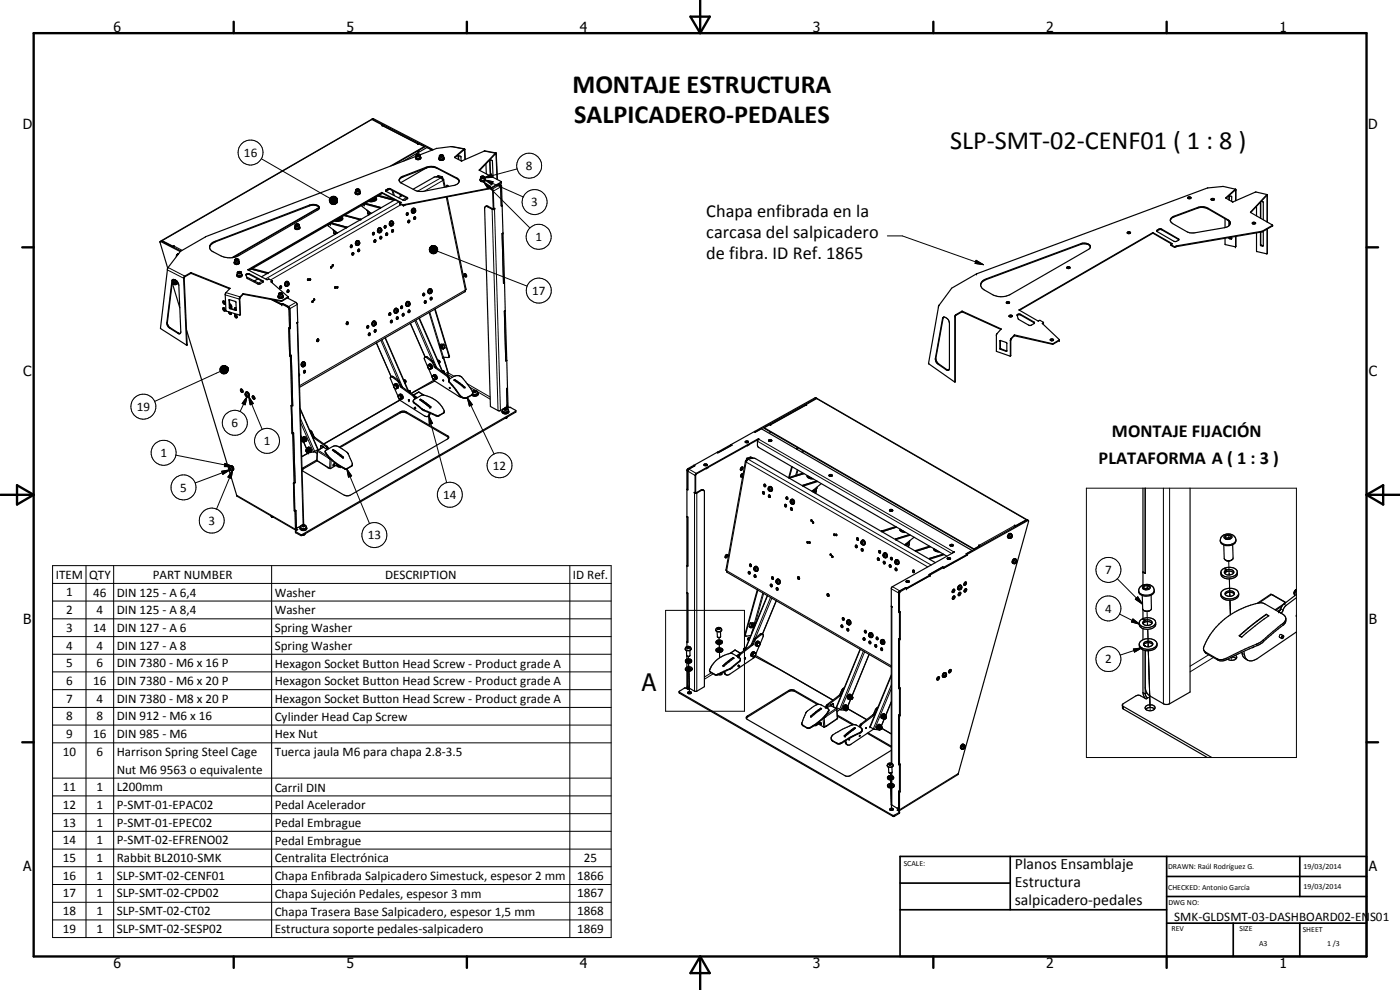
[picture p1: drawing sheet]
<svg xmlns="http://www.w3.org/2000/svg" width="420mm" height="297mm" viewBox="0 0 420 297" stroke-linecap="round" stroke-linejoin="round" font-family="sans-serif">
<defs><g id="words">
<g font-size="7.9">
<text x="171.8" y="28">MONTAJE ESTRUCTURA</text>
<text x="172.3" y="37">SALPICADERO-PEDALES</text>
<text x="285.1" y="44.7">SLP-SMT-02-CENF01 ( 1 : 8 )</text>
</g>
<text font-size="7.2" x="192.6" y="207.3">A</text>
<g font-size="5.5">
<text x="212" y="65.2">Chapa enfibrada en la</text>
<text x="212" y="71.5">carcasa del salpicadero</text>
<text x="212" y="77.8">de fibra. ID Ref. 1865</text>
<text x="333.7" y="131.1">MONTAJE FIJACIÓN</text>
<text x="329.7" y="139.3">PLATAFORMA A ( 1 : 3 )</text>
</g>
<g font-size="4.7">
<text x="304.6" y="260.8">Planos Ensamblaje</text>
<text x="304.6" y="266.2">Estructura</text>
<text x="304.6" y="271.6">salpicadero-pedales</text>
</g>
<g font-size="4.2">
<text x="34" y="9.6">6</text>
<text x="104" y="9.6">5</text>
<text x="174" y="9.6">4</text>
<text x="244" y="9.6">3</text>
<text x="314" y="9.6">2</text>
<text x="384" y="9.6">1</text>
<text x="6.8" y="38.7">D</text>
<text x="410.6" y="38.7">D</text>
<text x="7" y="112.9">C</text>
<text x="410.8" y="112.9">C</text>
<text x="7" y="187.1">B</text>
<text x="410.8" y="187.1">B</text>
<text x="7" y="261.4">A</text>
<text x="410.8" y="261.4">A</text>
<text x="34" y="290.4">6</text>
<text x="104" y="290.4">5</text>
<text x="174" y="290.4">4</text>
<text x="244" y="290.4">3</text>
<text x="314" y="290.4">2</text>
<text x="384" y="290.4">1</text>
</g>
<g font-size="3.9">
<text x="73.2" y="47">16</text>
<text x="157.8" y="51">8</text>
<text x="159.5" y="61.9">3</text>
<text x="160.7" y="72.3">1</text>
<text x="159.8" y="88.5">17</text>
<text x="41.1" y="123.3">19</text>
<text x="69.5" y="128.1">6</text>
<text x="48.1" y="137.2">1</text>
<text x="79.2" y="133.6">1</text>
<text x="147.9" y="140.9">12</text>
<text x="54.1" y="147.5">5</text>
<text x="133" y="149.7">14</text>
<text x="62.6" y="157.5">3</text>
<text x="110.4" y="161.8">13</text>
<text x="16.7" y="173.7">ITEM</text>
<text x="26.7" y="173.7">QTY</text>
<text x="45.9" y="173.7">PART NUMBER</text>
<text x="115.6" y="173.7">DESCRIPTION</text>
<text x="171.9" y="173.7">ID Ref.</text>
<text x="331.7" y="172.3">7</text>
<text x="19.8" y="178.9">1</text>
<text x="28" y="179">46</text>
<text x="35" y="179">DIN 125 - A 6,4</text>
<text x="82.5" y="179.1">Washer</text>
<text x="19.8" y="184.3">2</text>
<text x="29" y="184.3">4</text>
<text x="35" y="184.3">DIN 125 - A 8,4</text>
<text x="82.5" y="184.4">Washer</text>
<text x="331.7" y="183.8">4</text>
<text x="19.8" y="189.6">3</text>
<text x="28" y="189.6">14</text>
<text x="35" y="189.6">DIN 127 - A 6</text>
<text x="82.5" y="189.7">Spring Washer</text>
<text x="19.8" y="194.9">4</text>
<text x="29" y="194.9">4</text>
<text x="35" y="194.9">DIN 127 - A 8</text>
<text x="82.5" y="195">Spring Washer</text>
<text x="19.8" y="200.2">5</text>
<text x="29" y="200.2">6</text>
<text x="35" y="200.2">DIN 7380 - M6 x 16 P</text>
<text x="82.5" y="200.3">Hexagon Socket Button Head Screw - Product grade A</text>
<text x="331.7" y="199">2</text>
<text x="19.8" y="205.5">6</text>
<text x="28" y="205.5">16</text>
<text x="35" y="205.5">DIN 7380 - M6 x 20 P</text>
<text x="82.5" y="205.6">Hexagon Socket Button Head Screw - Product grade A</text>
<text x="19.8" y="210.8">7</text>
<text x="29" y="210.9">4</text>
<text x="35" y="210.9">DIN 7380 - M8 x 20 P</text>
<text x="82.5" y="210.9">Hexagon Socket Button Head Screw - Product grade A</text>
<text x="19.8" y="216.2">8</text>
<text x="19.8" y="221.5">9</text>
<text x="28" y="221.5">16</text>
<text x="29" y="216.2">8</text>
<text x="35" y="216.2">DIN 912 - M6 x 16</text>
<text x="35" y="221.5">DIN 985 - M6</text>
<text x="82.5" y="216.2">Cylinder Head Cap Screw</text>
<text x="82.5" y="221.5">Hex Nut</text>
<text x="18.8" y="226.8">10</text>
<text x="29" y="226.8">6</text>
<text x="35" y="226.9">Harrison Spring Steel Cage</text>
<text x="82.5" y="226.9">Tuerca jaula M6 para chapa 2.8-3.5</text>
<text x="35" y="232.2">Nut M6 9563 o equivalente</text>
<text x="18.8" y="237.4">11</text>
<text x="29" y="237.4">1</text>
<text x="35" y="237.4">L200mm</text>
<text x="82.5" y="237.5">Carril DIN</text>
<text x="18.8" y="242.7">12</text>
<text x="29" y="242.7">1</text>
<text x="35" y="242.7">P-SMT-01-EPAC02</text>
<text x="82.5" y="242.8">Pedal Acelerador</text>
<text x="18.8" y="248.1">13</text>
<text x="29" y="248">1</text>
<text x="35" y="248.1">P-SMT-01-EPEC02</text>
<text x="82.5" y="248.2">Pedal Embrague</text>
<text x="18.8" y="253.4">14</text>
<text x="29" y="253.4">1</text>
<text x="35" y="253.4">P-SMT-02-EFRENO02</text>
<text x="82.5" y="253.4">Pedal Embrague</text>
<text x="18.8" y="258.7">15</text>
<text x="18.8" y="264">16</text>
<text x="29" y="258.7">1</text>
<text x="29" y="264">1</text>
<text x="35" y="258.7">Rabbit BL2010-SMK</text>
<text x="35" y="264">SLP-SMT-02-CENF01</text>
<text x="82.5" y="258.7">Centralita Electrónica</text>
<text x="173.3" y="264">1866</text>
<text x="175.2" y="258.7">25</text>
<text x="18.8" y="269.3">17</text>
<text x="29" y="269.3">1</text>
<text x="35" y="269.3">SLP-SMT-02-CPD02</text>
<text x="82.5" y="264.1">Chapa Enfibrada Salpicadero Simestuck, espesor 2 mm</text>
<text x="82.5" y="269.4">Chapa Sujeción Pedales, espesor 3 mm</text>
<text x="173.3" y="269.3">1867</text>
<text x="18.8" y="274.6">18</text>
<text x="29" y="274.6">1</text>
<text x="35" y="274.6">SLP-SMT-02-CT02</text>
<text x="82.5" y="274.7">Chapa Trasera Base Salpicadero, espesor 1,5 mm</text>
<text x="173.3" y="274.6">1868</text>
<text x="18.8" y="280">19</text>
<text x="29" y="279.9">1</text>
<text x="35" y="280">SLP-SMT-02-SESP02</text>
<text x="82.5" y="280">Estructura soporte pedales-salpicadero</text>
<text x="173.3" y="280">1869</text>
<text x="352.4" y="276.3">SMK-GLDSMT-03-DASHBOARD02-ENS01</text>
</g>
<g font-size="2.4">
<text x="271.2" y="259.7">SCALE:</text>
<text x="350.6" y="260.8">DRAWN: Raúl Rodríguez G.</text>
<text x="391.2" y="260.6">19/03/2014</text>
<text x="350.6" y="267.1">CHECKED: Antonio García</text>
<text x="391.2" y="266.7">19/03/2014</text>
<text x="350.6" y="271.4">DWG NO:</text>
<text x="351.6" y="279.3">REV</text>
<text x="372" y="279.4">SIZE</text>
<text x="391" y="279.6">SHEET</text>
<text x="377.9" y="283.8">A3</text>
<text x="398.3" y="283.8">1 /3</text>
</g>
</g></defs>
<g fill="none" stroke="#000" stroke-width=".3">
<path d="M111.6 35.9l-62.9 36.3 .1 .2M112 35.6l-.2 .2M114.8 37.7l10.6 5.6M78.4 47.6l20.6 11.9M98.8 59.9l2.4 .8-2.4-.5zM98.9 59.6l2.3 1.1-2.4-.8zM99.1 59.4l2.1 1.3-2.3-1.1zM99.3 59.2l.2-.1 1.7 1.6zM99.3 59.2l1.9 1.5-2.1-1.3zM99.5 59.1l.2-.2 1.5 1.8zM99.7 58.9h.3l1.2 1.8zM100 58.9h.3l.9 1.8z"/>
<path d="M100.3 58.9l.2 .1 .7 1.7zM100.5 59l.2 .1 .5 1.6zM100.7 59.1l.3 .1 .2 1.5zM101 59.2l.2 1.5zM101.1 59.5l.1 1.2zM101.2 59.7v1zM101.3 60l-.1 .7zM106.8 56.9a.49 .49 0 0 1 .6-.3 .49 .49 0 0 1 .4 .6l-.7 .1-.3-.1zM108 57.1a.79 .79 0 0 1-1.3 0M114.5 57.8v.2M114.7 57.8v.2M115.9 56.9v.2"/>
<path d="M116.4 56.7v.2M117.3 56.7v.2M117.6 57.1l.5 1.4M117.9 57.3l.5 1.4M120.9 52.9v.2M122 59.3l-1.2 .7M122.2 59.2v.2M125 46.4l.8-.1 .2 .1a.51 .51 0 0 1-.5 .5 .51 .51 0 0 1-.5-.5zM125.7 45.1l-.1 .1M126.1 46.6l-.5 .3h-.5l-.2-.2M127.9 50.2l.1 .2M131.1 50.3v.2"/>
<path d="M131.7 52.7l-.3 .2M131.9 46.7h.1a.6 .6 0 0 1 1 .2l-.8 .2zM132.3 53.4l-7 4M132.6 53l-.2 .2M132.8 53.3l-.2 .1M133.1 46.8l-.4 .4-.6-.1-.2-.2M133.3 56.2l-.4-2.1-5.4 3.2M133.9 59.1l5.7 27.9-49.7 28.7M135.4 44l3.8 .7M136.4 47.2h.1M137.1 53.4v.2M137.6 46.8l-.1 .1"/>
<path d="M139.1 45h.3M143.8 51v.1M144.3 53l.8-.1 .3 .4-.8 .2-.3-.2zM145.1 54.5l2.1 1.4-.7 .7zM145.1 54.5l.2 .2M145.1 54.5l.1 .2M145.2 53.4l2.3-1.2 .3 1zM145.3 45.3l3.4 .7M145.4 53.2a.73 .73 0 0 1-1.2 .1M145.5 54l2.5 .5-.4 1zM145.5 54h.1M145.5 55.1l1 1.5 .7-.7-.2-.1"/>
<path d="M145.9 53.3l-.7 .1M145.9 55.2l13.1 13.2M146 53.2l-.8 .2M146.2 54.1l1.8 .4-.4 1-.3-.2M146.4 53.3l1.4-.1-.3-1-2.3 1.2M146.5 54.4l10.5 4.7M147 48v.2M147.3 56.4v.2M147.4 56.3v.3M148.7 46.2h.2M150.1 55.3l-2.4 1.6M150.4 54.6v.2"/>
<path d="M150.5 55.9l-2.5 1.5-.1-.1M155.2 50.7l-9.2 2.4M48.5 72.3l-.3 .2M52.2 73.8l2.4 1.3M53.4 76.4l-.2 .1M64.6 72.4v.2M70.6 77.9l.6-.2 .4 .3a.61 .61 0 0 1-1.1 0zM71.7 78a.78 .78 0 0 1-1.3 .1M88.7 67.4l.8-.2 .2 .3a.55 .55 0 0 1-.5 .3 .55 .55 0 0 1-.5-.4zM89.8 67.6a.79 .79 0 0 1-1.3 0M93 61.5v.3M98.8 60.2l2.4 .5-2.3-.3z"/>
<path d="M98.9 60.4l2.3 .3h-2.2zM99 60.7h2.2l-2.1 .2zM99 60.8h2.2M99.1 60.9l2.1-.2-1.9 .4zM99.3 61.1l1.9-.4-1.7 .6zM99.5 61.3l1.7-.6-1.4 .6zM99.8 61.3l1.4-.6zM100 68.9l.4 .4M100 61.4l1.2-.7zM100.1 69.8l.3 .3M100.3 61.3l.9-.6zM100.4 70.1h.1"/>
<path d="M100.4 70.1l.3 .1M100.5 61.3l.7-.6zM101.2 60.7l-.4 .4zM101.2 60.7l-.2 .3zM101.3 60.2l-.1 .5zM105.3 73.6l-.1 .2M107.4 72.9l.5-.1-.2 .5-.3-.1zM107.6 72.3a.7 .7 0 0 0-.7 .5 .7 .7 0 0 0 .3 .8M110.1 63l.5 .4M110.3 64l.6 .3M111.8 70.1v.3M112.2 72.3l.1 .3"/>
<path d="M114.1 68.9h.3l.1 .2-.3 .4-.2-.2zM114.2 68.5a.69 .69 0 0 0-.6 .5 .69 .69 0 0 0 .3 .8M115.5 67.7l-.2 .2M117.6 67l.2-.2 .2 .2-.2 .5zM117.8 66.5a.69 .69 0 0 0-.7 .5 .69 .69 0 0 0 .3 .7M119.7 60.6l-40 23.1M120 61v.2M120.3 60.7h.1M120.4 61.4l-39.2 22.6M121 61.5v.2M121.2 61.5v.2M121.5 61.3v.2"/>
<path d="M122 64.2v.3M122.4 66.4l.1 .4M124.4 62.6a.69 .69 0 0 0-.7 .5 .69 .69 0 0 0 .3 .8M128.9 74.5v.5zM128.9 74.5v.8zM128.9 74.5l.1 1zM128.9 74.5l.2 1.2zM128.9 74.5l.5 1.4-.3-.2zM128.9 74.5l.7 1.6zM128.9 74.5l.9 1.6h-.2zM128.9 74.5l1.2 1.7-.3-.1zM128.9 74.5l1.5 1.6-.3 .1z"/>
<path d="M128.9 74.5l1.7 1.5-.2 .1zM128.9 74.5l2 1.4-.3 .1zM128.9 74.5l2.2 1.2-.2 .2zM128.9 74.5l2.3 1-.1 .2zM128.9 74.5l2.4 .7-.1 .3zM128.9 74.5l2.4 .5v.2zM128.9 74.5l2.4 .2v.3zM128.9 74.5l2.4-.1v.3zM128.9 74.5l2.2-.3 .2 .2zM128.9 74.5l2.1-.5 .1 .2zM128.9 74.5l1.8-.7 .3 .2zM128.9 74.5l1.6-.8 .2 .1z"/>
<path d="M128.9 74.5l1.3-.8h.3zM128.9 74.5l1.3-.8zM128.9 74.6h2.4M128.9 74.3h2.4M129.1 74.2l.1-.2-.3 .5zM129.1 74.2l-.2 .3zM129.4 73.8l.3-.1-.8 .8zM129.4 73.8l-.5 .7zM129.7 73.7h.3l-1.1 .8zM131.3 75.4l26.9 10.5M146.5 61.9l-.2 .1M147.9 62.7l-.2 .1 1.8 60.4"/>
<path d="M148.2 62.7h.2l1.8 60.5M266.3 70.8h4.5l24.3 8.6M292.9 78.1l2.2 1.3-2.5-.4zM50.2 96.7l-.1 .1M50.2 81l5.1 2.4M50.4 80.3l5 2.5v.3M51.1 98.3l-.2 .1M51.8 84.2l-.2 .1M51.9 84.7l.2-.1 .2 .6-.2-.1zM52 84.2a.73 .73 0 0 1 .7 .4 .73 .73 0 0 1 0 .7M53.5 99.9l-.1 .1M57.2 81.8v.2"/>
<path d="M57.4 81.8v.2M67.6 88.5l4.2 1.2M67.8 87.8l4.2 1.3M68.9 90h-.2M68.9 91.4l.4 .7-.3 .5M68.9 92.2l-.1 .2M69 86.5v.1M70.8 93l-.1 .1M71.4 81.6l.6-.1 .4 .3a.6 .6 0 0 1-.6 .3 .6 .6 0 0 1-.5-.4zM72 89.2v.1M72.2 94.4h-.2M72.5 81.8l-.4 .4h-.5l-.4-.3"/>
<path d="M72.9 88.1v.2M73.1 88.1v.2M74.5 80.9v.1M74.9 82.2v.2M78.6 84.3l-1 .7M78.9 84.2v.3M81.4 84.5v.1M81.7 84.3v.2M83.6 88.1l.4-.2 .7 .2a.59 .59 0 0 1-.5 .4 .59 .59 0 0 1-.6-.4zM83.9 86.1l.1 .4M84.4 90.2v.2M84.5 90.2v.2"/>
<path d="M84.8 88.2a.72 .72 0 0 1-1.2 .1M86.2 85.1l.3-.2 .1 .2-.1 .5-.3-.1zM86.3 84.6a.7 .7 0 0 0-.6 .5 .7 .7 0 0 0 .3 .8M86.4 89.1v.2M88.8 90.7l-2.5 1.5M89.1 96.9l1.9 60.5M89.2 91.4l-2.5 1.4M104 97.3h.1M112.5 96.4a.7 .7 0 0 0-.6 .6 .7 .7 0 0 0 .3 .7M116.7 94.2l.1 .3M119.2 93l.2 .1-.1 .5-.4-.1zM119.2 92.6a.71 .71 0 0 0-.7 .5 .71 .71 0 0 0 .3 .8"/>
<path d="M122.5 91.1h.5l-.2 .5-.3-.1zM122.7 90.6a.69 .69 0 0 0-.7 .5 .69 .69 0 0 0 .3 .8M123.2 97l4.4 10.1M124.5 96.2l5.2 12-.3 .2M124.8 96l6.3 14.4M125.7 95.5l7 16M126.9 88.3v.4M128.8 93.8l4 13.4M129 93.6l3 9.9M129.1 87.3l.2-.2a.28 .28 0 0 1 .3 .4 .28 .28 0 0 1-.5 .1zM129.3 86.8a.69 .69 0 0 0-.6 .5 .69 .69 0 0 0 .3 .8M56.2 103.3l-.2 .1"/>
<path d="M66 110.8l2.4-.4-2.4 .6zM66 111l2.4-.6-2.4 .9zM66 110.5l2.4-.1-2.4 .4zM66 111.3l2.4-.9-2.2 1.1zM66 110.4h2.4M66.1 111.5l-19.7 8.9M66.2 110.3l2.2 .1-2.4 .1zM66.2 111.5l2.2-1.1-2.1 1.4zM66.3 110.1l.2-.2 1.9 .5zM66.3 110.1l2.1 .3-2.2-.1zM66.3 111.8l2.1-1.4-1.9 1.6zM66.5 109.9l.2-.1 1.7 .6z"/>
<path d="M66.5 112l1.9-1.6-1.7 1.7zM66.7 109.8l1.7 .6zM67 109.7h.3l1.1 .7zM67.3 109.7l1.1 .7zM67.6 109.7l.8 .7zM67.8 109.9l.6 .5zM68 110l.4 .4zM68.4 110.4l-1.4 1.8-.3-.1zM68.4 110.4l-1.1 1.8h-.3zM68.4 110.4l-.8 1.7-.3 .1zM68.4 110.4l-.6 1.7h-.2zM68.4 110.4l-.6 1.7z"/>
<path d="M68.4 110.4l-.2 1.3-.2 .2zM68.4 110.4l-.2 1.3zM68.4 110.4v1.1zM68.4 110.4v.8zM68.4 110.4l.1 .5zM68.4 110.4v.3zM73.7 118.2l.4 .3a.26 .26 0 0 1-.4 .1 .26 .26 0 0 1 0-.4zM73.7 119.5l-1 1.6 .9 .4 .3-1.5M73.8 117.8a.76 .76 0 0 1 .7 1.2M73.8 119.7l-1.8 3.8M74.2 119l-.6 2.5-.9-.4zM74.2 119l-.2 .3"/>
<path d="M74.2 119l-.1 .3M74.2 119l-.3 .4M74.6 119l1.4 2.1-.9 .4zM74.6 119l.1 .4M74.6 119l.4 .5M74.9 119.8l3.8 9M75 119.5l1 1.6-.9 .4-.3-1.5M91.2 109.1l.4 .1-.3 .5-.2-.2zM91.3 108.7a.69 .69 0 0 0-.6 .5 .69 .69 0 0 0 .3 .8M95.1 102.4h.1M113 102.9l4.4 10.1M114.3 102.1l5.2 11.9"/>
<path d="M114.6 101.9l6.3 14.3M115.6 101.4l6.9 16M118 113l-.2 .2M119.5 114.1l-.3 .2M119.9 114.6l-.3 .1M120.3 115.7l-.2 .1M120.7 116.1l-.2 .2M124.2 118.7h.1M124.3 118.7l-.3 .2M124.6 119.3l-.2 .1M125.5 117.7h.1M125.6 117.6l1.4 .9"/>
<path d="M128.2 107.1l-.2 .2M130.1 108.7l-.3 .1M130.6 109.8l-.3 .1M131 110.2l-.3 .2M132.3 104.6l.8 2.6M133.5 104.4h.1M134.3 112.3l1.5 .9M134.5 112.8l-.3 .1M134.5 111.9l1.8 1M134.8 113.8h.1M134.8 113.3l-.2 .2M134.8 114.5v.2"/>
<path d="M134.8 106.7h-.1M138 118.5v.2M140.2 115.1l6.9 4M140.2 119.3l1.6 2.1-.9 .4zM140.2 119.3l8.1 16.9M140.3 119.2l-.1 .1M140.9 116.2l1.8 .9M141.5 118.5l-.1 .2M142.1 117.4l.5-.2 .3 .2a.46 .46 0 0 1-.4 .4 .46 .46 0 0 1-.4-.4zM143.3 117.5l3.8 2.3M143.4 117.9a1.05 1.05 0 0 1-1.6 .3M244.6 119.3l.3 .2"/>
<path d="M245.1 119.6l62.9 36.5M52.8 136.6l17.1 3.4M67.5 139l2.4 1h-2.6zM69.2 140a.8 .8 0 0 1 .4 1.1M90.1 122.9l5.3 12M90.2 126.8l3.9 8.8M90.2 125.6l4.2 9.8M90.3 130.7l.4 .8M91.1 132.5l1 2.2M92.5 135.7l.1 .2M93.3 129.2l-.2 .2M93.7 129.7l-.3 .2"/>
<path d="M94.1 130.8l-.2 .1M94.5 131.3l-.2 .1M95.3 135.2h.1M95.5 135.1l3 1.9M96.6 133.7h-.2M97 134.2h.1M97.1 134l-.1 .2M97.7 135.6v.2M98.1 133.9l-.3 .1M98.5 134.4l-.3 .1M98.6 137.5l-3.3-2.1-.1 2.8 3.3 2.1M99.1 137.7l-.2 2.8"/>
<path d="M99.4 137.9l-.1 2.6M100.1 139.4v.1M101 139.2v.4M101.1 139.3v.3M101.8 139.8h.1M105.5 139.8l-.1 .2M120.1 123.6v.3M121.9 123.6v.3M124.4 120.8v.2M126.6 122.6v.2M127.3 123.1v.1M128.7 124.8l1.1 2.2-.9 .3z"/>
<path d="M128.7 124.8l5.4 20M129.1 124.1l-.3 .1M130.8 124.6v.1M131.9 124.6l-.1 .2M133.1 123.9l-.1 .1M134.3 130.7v.3M150.8 123.1a1.01 1.01 0 0 0 1.8 0M151.3 122.7l.5-.1 .3 .2-.5 .3zM151.6 122.3l.2 .2M152 122l.2 .1M154.7 123.4v.3M224 137.8l.3 .1"/>
<path d="M224.2 137.5l.3 .1M224.6 137.8l54.9 31.7M225.2 137.2l.3 .1M227.3 132.4l58.4 33.7M227.7 131.8l58.5 33.8v.2M240.9 135.2l-.2 .5M241.1 135.3l-.2 .5M241.9 121.6l-10.6 6M66.5 141.4l2.5-.4-2.1 1.3zM68.7 141l-2.2 .4 .4 .9 1.8-1.1M68.7 141.1l-10.1 3.8M68.8 140.5h.4v.5l-.3-.2z"/>
<path d="M69.8 141l-.4 2.5-1-.4zM69.8 141l-4.8 11.8M69.8 141l-.4 2.5-1-.4 .8-1.1M69.8 141l-.6 .9M71 148.6l17.7 10.2M88.8 159.6v.3M88.9 158.6l.3 .2M90.2 158.2a1 1 0 0 0 1.7 0M90.6 157.7l.8-.1a.4 .4 0 0 1-.4 .5 .4 .4 0 0 1-.4-.4zM91 140.4v.3M103.4 140.5l-.1 .1M104.1 140.7l1.4 2.1-.9 .4z"/>
<path d="M104.1 140.7l6.8 16.4M104.2 140.5l-.1 .2M206.2 141.2l2.4 1.5 .2-.2M206.5 140.6l2.4 1.4v.2M208.6 147.8l-.2 .2v59.4M208.9 147.8l.2 .2v59.4M210.4 147l.2 .1M230.7 146.6h.3v.5h-.3zM230.9 146.1a.74 .74 0 0 1 .6 .5 .74 .74 0 0 1-.2 .8M237.3 150.4a.32 .32 0 0 1 .4 .1 .32 .32 0 0 1-.1 .5l-.2-.1zM237.5 149.9a.68 .68 0 0 1 .6 .5 .68 .68 0 0 1-.2 .8M239.3 141l-.5 1.6"/>
<path d="M239.5 141.1l-.4 1.4M245 147.3l-.5 .6M245.2 146.3l-.4 .6-.8 .2M304.5 157.7l-10.6 6M307.9 156.1h.1M308.2 156l.2 .2M326 146.5h63.1v80.8h-63.1zM349.2 146.5v64.7M351 146.5v64.7M15.8 169.7h167.6v111.6h-167.6zM15.8 175h167.6M25.8 169.7v111.6"/>
<path d="M34.1 169.7v111.6M81.5 169.7v111.6M90.2 160.4v.3M90.7 160.4v.3M171 169.7v111.6M226.6 170.1a.68 .68 0 0 1 .6 .5 .68 .68 0 0 1-.2 .7M228.9 177.9l-2.5 9.1M229.2 178.1l-2.8 10M230.4 178.7l-6.7 16.1M231.3 179.2l-5.9 14.4M231.6 179.5l-4.9 11.9M231.7 175.5l-.1 .4"/>
<path d="M233.2 173.9a.72 .72 0 0 1 .7 .5 .72 .72 0 0 1-.3 .8M239.9 173.7h-.1M248.8 178.8h-.1M258.5 162.6l.4 .1v.4a.32 .32 0 0 1-.4-.1 .32 .32 0 0 1 0-.4zM258.7 162.2a.7 .7 0 0 1 .7 .5 .7 .7 0 0 1-.3 .7M265.2 166.5a.29 .29 0 0 1 .4 .1 .29 .29 0 0 1-.3 .4zM265.4 166a.68 .68 0 0 1 .6 .5 .68 .68 0 0 1-.2 .8M267.2 169.5l.2 .4M267.5 176.7l2.4 1.4M267.8 176l2.5 1.5M268.7 168.5l.4 .1v.4a.31 .31 0 0 1-.4-.1 .31 .31 0 0 1 0-.4zM268.9 168.1a.69 .69 0 0 1 .7 .5 .69 .69 0 0 1-.3 .7"/>
<path d="M272.8 163.4l-.5 .6M273 162.4l-.3 .5-.8 .3M278.4 170.1l-54.5-31.5-5.8 32.6 49.4 28.6M288.2 176.3l.4-.1-.3 .6-.2-.1zM288.4 176.1l.1 .1M288.4 175.8a.76 .76 0 0 0-.6 1.1M303.4 160.8h.2l.1 .3-.4 .2zM303.6 160.3a.74 .74 0 0 0-.7 1.2M304.7 168.4h.4l-.3 .6-.2-.1zM305 167.9a.75 .75 0 0 0-.7 1.2M335.3 173.7l7.5 7.5M340.7 179.8l.7-.7 1.4 2.1z"/>
<path d="M341.4 179.1l1.4 2.1-2.1-1.4zM343 175.9a1.31 1.31 0 0 1 2.2 .5l-.4 .4-.9 .2a.78 .78 0 0 1-.8-.2 .78 .78 0 0 1-.1-.9zM346.4 177.1a2.7 2.7 0 0 1-4.4 .8l-.3-.7M367.4 161a1.35 1.35 0 0 1 2.3 .3 1.41 1.41 0 0 1-2.4-.2zM368.8 168.3l.1 4.2v-.5M368.9 173.7l.2 5.2M369 173.7l.1 5.2M369.1 178.3v.6M370.9 162a2.76 2.76 0 0 1-4.6 .6l-.1-.5M381.6 178.4l-3.7 2.5M382.1 178.6h-.1M15.8 191h167.6"/>
<path d="M15.8 180.3h167.6M15.8 185.7h167.6M15.8 196.3h167.6M199.8 183.1h23.6v30.3h-23.6zM206.1 194.2l.6-.1 .3 .3-.7 .2zM206.6 197l.1 1.5v-.1M206.7 199v2v-.3M207.4 194.6a1.03 1.03 0 0 1-1.8 .1M215.3 188.6l.4-.3 .5 .3-.7 .3zM215.8 191.3v1.6v-.2M215.8 193.3l.1 2v-.2M215.9 195.7l.1 1.7z"/>
<path d="M216.6 188.9a.94 .94 0 0 1-.9 .6 .94 .94 0 0 1-.9-.5M220 197.3l.3 .2M220.6 195.1l-1.4 .9M220.8 195.2h.1M221.3 197l.3-.2-.3 .2M221.4 197l.3 .2M221.5 199.9h.1M221.6 196.7l.3 .1M221.7 199.6l-.2 .3M221.9 198.4v.1M222 196.2l.2 .1M222 196.1h.1"/>
<path d="M223.6 190.3l.1 .1M223.6 197.3l-.2 .3M224.9 187.9h.1M225.5 193.5l.3 .1M225.9 193l.2 .2M226.1 188.2l-.6 2M226.1 187.4l-.3 .2v.4M226.3 191.9l.3 .2M226.7 191.4l.3 .2M228.2 190.2l.3 .2M232.9 180.2l-4.1 10M254.2 186.6h.3l.1 .5a.32 .32 0 0 1-.4-.1 .32 .32 0 0 1 0-.4z"/>
<path d="M254.5 186.2a.68 .68 0 0 1 .6 .5 .68 .68 0 0 1-.3 .7M258.2 194.8l-7.1 17.5M259.1 195.4l-7.1 17.4M259.5 195.6l-7.1 17.4M259.5 191.6l-.1 .3M260.8 196.3l-5.1 12.5M260.8 190.4l.4 .1v.5l-.3-.1zM261.1 190a.71 .71 0 0 1 .6 .5 .71 .71 0 0 1-.3 .8M264.4 192.4l.4 .3-.1 .3-.3-.2zM264.6 192a.7 .7 0 0 1 .7 .5 .7 .7 0 0 1-.3 .8M267.7 182.1v47M336 184.2l6 3.1"/>
<path d="M340 185.7l2 1.6-2.5-.7zM340.1 194.7l2.6-.3-2.2 1.3zM342.7 194.4l-6.5 2.2M344.2 183.4l.2 4.3v-.6M344.5 188.8l.1 5.3v-.6M361.8 195.7l.2 .3M362.7 196.5l-5.5 3.4M364.1 197.3l-6.9 4.3M365.2 197.6l.2 .4M367.9 197.5l.2 .4M369.1 180.1l.2 4.3zM369.6 197.1v.8"/>
<path d="M372.8 196l.7 .4M377.1 193.3l.2 .4M379.1 192l.1 .5M380.1 184.4l.7 .4M383.7 183.6l.8 .3M384.2 183.1l-.6 .4M384.2 183l-.6 .5M384.4 182.7l.7 .4M384.5 190.4a.59 .59 0 0 0-.5 .8M385 187.1l.1 .5M385.3 181.3l.7 .4M385.4 181.1v.1"/>
<path d="M389.1 184.5v.5M15.8 201.6h167.6M15.8 206.9h167.6M15.8 212.3h167.6M15.8 217.6h167.6M203.9 207.7v.3M206.6 206.2l-.2 .1M206.7 201.4l.3 6.7M206.7 201.4l.2 6.2M206.7 201.4l.2 6.4M207 206.5l-.3 .2M213.2 201.5l.1 .2"/>
<path d="M213.5 201.8l-2.1 1.4M214 202.2l-2.6 1.6M214.4 202.3l.1 .1M215.5 202.3v.1M216.1 202.1v.3M217.3 201.7l.2 .1M218.9 200.7l.1 .1M219.7 200.2v.2M224.4 214.8v.3M236.7 207.2v.3M238.5 207.1v.3M240.9 217.6l.1 .2"/>
<path d="M242.2 218.4l.1 .1M243 218.3l.1 .1M245.3 217l.1 .2M245.5 216.9v.3M246.3 212.5l.3 .2M246.4 217v.1M247 215.6l.2 2.5M247.3 215.3l.3 2.8M247.7 212.2l.3 .1M247.8 215.1l3.3-2.2 .2 2.7-3.3 2.2M247.9 211.9l.3 .1M248.3 211.4l.3 .1"/>
<path d="M248.7 213.1v.3M249.3 211.5v.2M249.8 211.2h.1M250.9 212.6l-3 2M251.1 212.6l-.1 .1M251.8 208.7l.3 .1M252.2 208.2l.2 .1M252.6 207.1l.3 .1M253 206.6l.2 .1M253.9 213v.1M254.3 212.2l-.3 .2v.5M255.2 209.8l-.8 2.2"/>
<path d="M255.7 209l-.4 .1v.6M256.4 218.4l.3 .1M258 219.8v.2M258.1 217.7l.2 .1M258.4 217.2l.2 .1M261.9 214.5l.3 .2M262.3 214l.2 .2M262.7 212.9l.3 .2M263.1 212.4l.2 .2M264.1 218.9l-.1 .1M264.4 218.1l-.3 .2v.4M265.3 215.7l-.8 2.1"/>
<path d="M265.8 214.9l-.4 .2v.5M267.5 210.5l-1.7 4.2M267.5 202.8l-6.3 15.3M267.5 205.5l-5.4 13.2M267.5 206.6l-5 12.2M283.9 202a.75 .75 0 0 0-.7 1.2M337.1 212l.1 .8M344.2 207.9l-.5 .3M344.9 203.6l-.3-8.4 .6 17.8M345 205.8l.1 5.9M345.3 208.9l-.8 .5M15.8 222.9h167.6"/>
<path d="M15.8 233.5h167.6M15.8 238.8h167.6M249.9 222.2l.1 .2M251.1 222.9l.1 .2M252.5 222.8l.1 .2M253.7 222.7l.2 .2M266.8 229.2a.42 .42 0 0 1 .5-.2 .42 .42 0 0 1 .2 .4 .42 .42 0 0 1-.5 .2 .42 .42 0 0 1-.2-.4zM267.2 232l.1 1.6v-.3M267.3 234l.1 2v-.2M267.4 236.4l.2 6.7M267.4 236.4l.1 6.3M267.4 236.4l.2 6.2"/>
<path d="M267.7 231.8v.9M267.7 233.2v.3M267.7 234v1.1M267.7 235.6v.3M267.7 236.4v5.2M268 229.6a1.01 1.01 0 0 1-1.7 .1M287.6 232.1l-17.7 10.9M289.1 224.5l.1 .1M289.4 223.6a.76 .76 0 0 0-.6 1.1M289.5 224l-.2 .1-.2 .4M289.5 224v.1M289.5 224.1v.4l-.3 .1"/>
<path d="M15.8 244.1h167.6M15.8 249.4h167.6M15.8 254.8h167.6M267.9 244.6v.3M268.4 244.6l.1 .3M269.7 242.8l-.3 .2M269.9 243.8v.3M15.8 260.1h167.6M15.8 265.4h167.6M15.8 270.7h167.6M15.8 276h167.6"/>
<circle cx="75.2" cy="45.8" r="3.7"/>
<circle cx="158.8" cy="49.7" r="3.8"/>
<circle cx="124.4" cy="63.3" r=".28"/>
<circle cx="160.4" cy="60.6" r="3.8"/>
<circle cx="161.7" cy="71.1" r="3.8"/>
<circle cx="112.6" cy="97.1" r=".32"/>
<circle cx="161.7" cy="87.2" r="3.8"/>
<circle cx="43" cy="122" r="3.8"/>
<circle cx="49.1" cy="135.9" r="3.7"/>
<circle cx="70.5" cy="126.9" r="3.8"/>
<circle cx="80.1" cy="132.3" r="3.7"/>
<circle cx="149.9" cy="139.6" r="3.7"/>
<circle cx="55.1" cy="146.2" r="3.7"/>
<circle cx="63.5" cy="156.2" r="3.7"/>
<circle cx="135" cy="148.5" r="3.8"/>
<circle cx="112.4" cy="160.6" r="3.7"/>
<circle cx="226.6" cy="170.7" r=".29"/>
<circle cx="233.2" cy="174.6" r=".29"/>
<circle cx="332.7" cy="171" r="3.7"/>
<circle cx="332.6" cy="197.7" r="3.7"/>
<circle cx="332.7" cy="182.5" r="3.7"/>
<circle cx="283.8" cy="202.7" r=".28"/>
</g>
<g fill="none" stroke="#000" stroke-width=".35">
<path d="M111.6 35.8l.4-.2 18 9.3M111.7 35.8l-.2 .1M111.7 35.8l18 9.2-1.5-.8-7.1 4.1M114.8 37.7l10.7 5.5M114.8 37.7l-.1 .1M114.8 37.5l-.2 .2 .1 .1M114.8 37.5v.2M114.8 37.5l-3.3-1.6-63 36.3M106.6 57.9l.2 .2M106.6 57.8l.2 .3M106.7 57.4l-.1 .7a.84 .84 0 0 0 .9 .3 .84 .84 0 0 0 .6-.8M106.8 56.9l.5-.2 .6 .2 .1 .8a.81 .81 0 0 1-1.3 0z"/>
<path d="M106.8 58.1l.9 .1M107 56.9v.2l.3 .1M107 56.9l.1 .2M107.2 57.2h.1M107.4 57.1l.1 .1M107.4 56.8v.3M107.4 56.8l-.4 .1M107.4 56.8l.2 .3-.3 .1M107.4 57.1l-.1 .1M108 58l-.3 .2M108 57.4l.1 .2M108.1 57.9l-.1 .1"/>
<path d="M108.1 57.7l-.6 .3-.9-.2M108.1 57.8v.1M108.1 57.6v.3M111.8 59.7v.1M111.8 59.8l-.3 .1M112.2 59.7l-.5 .2M112.2 59.7l-.4 .1M112.2 59.7h.1M112.5 59.3l-.3 .4M112.7 59.4a1.23 1.23 0 0 1-1.7 .8M113 59.5l-.4-.3a.86 .86 0 0 1-1.1 .8h-.2M113 59.5a1.82 1.82 0 0 1-2.1 .7"/>
<path d="M113 59.5a.86 .86 0 0 1-1 1l-1.3-.1M113.4 58.8l4.8 1.3 .2-.2M113.7 58.6l4.7 1.3M114.5 57.7h.1M114.5 57.7l-40 23.2M114.6 57.7l5.7 3-.3 .3M114.8 58l-40.1 23.2M115.8 57.3l.6-.4 .7-.1 5.2 2.8M115.8 57l1.2-.4 5.3 2.8a1.2 1.2 0 0 1-1.4 .6l-5-2.6zM116.9 56.8l-1 .6M118.5 59.9l-40 23.2M119.8 54.2l.4-.7 .7-.4 7.1-2.7a3.9 3.9 0 0 1 3.1 .1l6.2 3.2 .4 .5"/>
<path d="M120 58.3l.2 .7M120.2 58.4l.1 .5M120.7 58.7l-1.1 .6M124.8 47.5l.2 .2M124.8 47.3v.2M124.9 47l-.1 .7a.87 .87 0 0 0 .9 .2 .87 .87 0 0 0 .6-.7M124.9 46.9l-63.2 24.1M125 46.4l.3-.2 .8 .2v.9l-.3 .2-.8-.1zM125 47.7l.6 .1M125.2 46.4l-.1 .2 .3 .1M125.2 46.4v.3M125.5 46.4l.3 .3h-.4"/>
<path d="M125.5 46.7h-.1M125.5 43.2h.1M125.5 43.2h-.2h.4l1.6 .8M125.5 46.4h-.3M125.5 46.7h.1M125.5 46.4v.3M125.6 45.1l-.1 .4M125.7 45.1l-.1 .4h-.5M125.8 47.7l-.2 .1M126 47.6l-.2 .1M126 47.6l-.4 .2M126.1 47.5l-.1 .1"/>
<path d="M126.1 46.9l.2 .3M126.3 47.4l-.2 .1M126.3 47.2a1.03 1.03 0 0 1-1.6 .2l.1 .1M126.3 47.3l-.2 .2M127.3 44l-9.2 5.5M127.3 44l-10 5.8M128 50.4l-7.7 4.4M131.1 53l1.3 .2 .2 .4M131.1 53h.1M131.2 53l.5-.3 .9 .3 .3 .7M131.8 47.5l.4 .3h.6M131.8 47.6l.1 .2"/>
<path d="M131.9 46.8a.76 .76 0 0 1 1.2 0v.7a.75 .75 0 0 1-1.2-.1zM131.9 47.2l-.1 .7 .4 .2 1-.2 .1-.5M131.9 47.8l.3 .2M132 47.9l.2 .1M132.2 46.7v.2M132.5 46.6l.2 .3h-.6l.1-.2M132.5 46.6l-.3 .1M132.5 46.9h.1M132.5 46.6v.3M132.5 46.9l-.1 .1M132.8 53.8l-.5-.4-1.8-.3-6.5 3.7M132.8 53.8l.1 .3 .2-.3"/>
<path d="M132.9 53.7l-.1 .1M132.9 53.7l.2 .1M133 47.9l-.8 .1M133.1 53.9l.5 2.2M133.1 47.2l.2 .2M133.2 47.7l-.2 .2M133.2 47.5l-.4 .3M133.3 47.6l-.1 .1M133.3 47.4l-.1 .3M134.2 59.1l5.7 27.6-.3 .8-49.7 28.7M134.2 55.6l.1 .4M134.6 56l-.5-.4-.1 .5"/>
<path d="M137.6 46.8v1M137.6 46.8l.7 .1 .1 1.4M137.6 46.8h.1M137.6 46.8l.1 1.1M137.7 54.2l.1 .2M137.8 54.3l-.5-.8-7.2-3.5-2.2 .2-7 2.7a1.1 1.1 0 0 0-1 .7 1.1 1.1 0 0 0 .4 1.3M137.8 54.3a1.71 1.71 0 0 1-1.8 1.4l-8.8 1.7h-1.2l-1.3-.3-4.4-2.2M139.2 44.7l-2.8 2.5 2.2 1.1 6.8-3 3.4 .6M139.2 45l-2.6 2.3M139.2 44.7h.1M139.2 44.7v.3M139.2 45h.2"/>
<path d="M139.3 44.7l.2 .2M139.3 44.7h.1M139.3 44.7a14.4 14.4 0 0 0-8.3-.2l-4.9 1.9M139.4 45l.1 2.9M139.5 44.7v.1M139.5 44.9l-.1 .1M139.5 44.9l.1 2.9M143.8 51v.1M143.8 51.1l6.6 3.5-3.1 1.8-25.7 4.9M144.1 53.8l.7 .4M144.1 53.8l.1 .3M144.1 53.9l.2 .3"/>
<path d="M144.2 54.1l.1 .1M144.2 53.6l-.1 .2M144.3 54.2l.3 .2M144.6 53l-.1 .3h.2M144.6 53v.3M144.8 54.2h.2M144.8 54.1l-.6-.3 .1-.8 .5-.2 .6 .3 .1 .7-.5 .3M144.9 53h-.3M144.9 53l.3 .1-.1 .2h-.4M144.9 53v.3M144.9 53.3h.1M144.9 53.3h-.2"/>
<path d="M145.4 54.3l-.8 .1M145.5 53.6l.1 .3-.6 .3M145.6 53.8l-.2 .5M145.6 54l-.2 .2M145.6 53.8a.78 .78 0 0 1-.7 .8 .78 .78 0 0 1-.8-.6M145.8 49.1l.2 3.1M147 48l.8 .3 .2 4.9M147 48l.1 4.8M147 48v.1M147 48l.3 4.8M147.1 56.6l.8 .6 .1 5.4 .2 .1M147.4 56.6l.6 .6 .2 5.5"/>
<path d="M147.4 56.6l-25.8 4.9M148.7 46l-4.9 5M148.7 46v.1M148.7 46.1l-4.7 5M148.7 46.1l.2 .1M148.7 45.9h.2M148.7 45.9v.1M148.9 45.9v.2M148.9 45.9h.1M148.9 46.2l.3 7.6M148.9 46.1v.1M148.9 46.1l.4 7.8"/>
<path d="M149.6 55.3l.4 .2 .3 .6 .1 5.7 .3-.2-.3 .2M149.8 55.2l.7 .6 .9 29.1M150.4 54.5v.3l-3 1.8M356.5 59.4l.4-.1 .5 .1M356.5 59.2a.53 .53 0 0 1 .9 .2l-.8 .2zM363.5 59.7a.47 .47 0 0 1 .5-.2 .47 .47 0 0 1 .4 .5l-.5 .1zM363.5 59.9l.4-.2 .5 .2M368.9 58.8l.7 .3v1.4M368.9 58.8l-.1 1.2M368.9 58.8v1.2M370.7 56.9l-2.8 2.5 2 1.2 6.9-3 3.5 .8M370.7 57.1l-2.8 2.4"/>
<path d="M370.7 56.9v.2M370.7 57v.1M370.7 57h.1M370.7 57l.1 .1M370.8 56.8a13.1 13.1 0 0 0-8.3-.4l-69.4 25.8-7.5 4.3M370.8 56.8l-.1 .1M370.8 57.1v3.1M370.8 56.8h.1M370.9 56.8v3.4M370.9 57l-.1 .1M380.1 58.5l-4.8 5.2 6.6 3.9M380.1 58.7l.2 7.9"/>
<path d="M380.1 58.7l-4.7 5.1M380.2 58.4l-.1 .1M380.3 58.4h.1M380.3 58.4l-.2 .3M380.3 58.4v.1M380.3 58.5l.1 8.1M380.4 58.6l-.1 .1M48.5 72.3l.1-.1 3.3 1.7M48.5 72.3l5.8 3M48.5 72.3l-.4 .2M48.6 72.4l3.3 1.6M51.9 73.9v.1"/>
<path d="M52.1 73.9l-.1 .2M52.1 73.9l-.2 .1M52.1 73.7v.2M52.1 73.7l-.2 .2M53.1 76.5l-.2 .5M53.4 76.4l-.3 .1M53.5 76.2l-.3 .1h.3M53.6 76.1l-.6 .4M54.1 75.5l-5.9-3.1-.2 .1 2.3 7.9M54.1 75.4l-3.9 5.3-2 17.9 7.8 4.9M54.2 75.4h-.1M61.7 71v.1"/>
<path d="M61.7 71.1l-7.5 4.3M63.3 73.2l1.3-.8 28.4-10.9a2.08 2.08 0 0 1 2.8 .9l-.5 .6-23.6 13.7a6.1 6.1 0 0 1-5.3 .1l-2.4-1.2a1.42 1.42 0 0 1-.7-2.4zM70.3 78.7a.74 .74 0 0 0 .7 .7 .74 .74 0 0 0 .8-.7M70.3 78.7l.1 .2h1.1l.2-.3v-.7l-.5-.2-.6 .1-.2 .3v.6a.88 .88 0 0 0 1.4 0M70.3 78.9l.2 .1M70.3 78.8l.1 .2M70.4 78.4l-.1 .3M70.8 77.9l-.1 .2 .2 .1M70.8 77.9v.2M71.1 77.8v.3M71.1 78.1h-.2M71.1 77.8l-.3 .1"/>
<path d="M71.1 77.8l.3 .1-.5 .3M71.1 78.1h.1M71.7 78.4v.6M71.7 79l-.5 .2-.7-.2M71.8 78.9l-.1 .1M88.5 68.5l.4 .2M88.5 68.5v-.2a.83 .83 0 0 0 .7 .6 .83 .83 0 0 0 .8-.4M88.6 67.9l-.1 .6M88.6 67.4l.5-.2 .6 .1 .1 .9-.3 .3-.7-.1-.2-.2zM88.9 67.4v.2M89.2 67.3l.3 .1-.1 .2h-.6l.1-.2M89.2 67.3l-.3 .1"/>
<path d="M89.2 67.3l.1 .3M89.3 67.6h.1M89.3 67.6l-.2 .1M89.8 67.9l.1 .2M89.9 68.1v.3M89.9 68.4l-.6 .3M89.9 68.4l-1 .3M89.9 68.2l.1 .3M89.9 68.1a.87 .87 0 0 1-1.4 .1M95.8 62.2l-26.2 15.1M95.8 62.2a2.55 2.55 0 0 0-2.8-.4l-28.4 10.8a2.41 2.41 0 0 0-1.7 1.7M95.8 62.4l-25.8 14.9"/>
<path d="M98.4 67.5l2.8 2.4-.5-.1 .1-.2M98.8 67.3l.3 .1v-.3l4.7 1.2M99.7 79.5l.2-.1a.23 .23 0 0 1 .1 .3 .23 .23 0 0 1-.3 .1zM99.8 79.4l-.1 .4M100 68.9l.4 .4M100.4 69.3l-.3 .6 .5 .4M100.4 69.3l.2 .1M100.5 70.3l-.1 .1M101.2 69.8l-.1 .1M101.8 65.5v.2M102 65.6l-.2 .1M102.1 65.6h.1"/>
<path d="M102.4 65.2l-.3 .3-.8 .3 .5-.1M102.4 65.1l.4 .3M102.4 65.2h.1a1.11 1.11 0 0 1-1.4 .7M102.5 65.3a1.18 1.18 0 0 1-1.6 .7M102.8 65.4a1.01 1.01 0 0 1-1.3 1l-1-.1M102.8 65.4l-.7 .6-1.4 .2M103.3 64.6l4.7 1.3 .3-.1M103.5 64.5l4.8 1.3M103.8 68.3l.1 .1M103.9 68.3h.1M104.1 68.2l-.2 .1M104.1 68.2l-4.7-1.3 4.7 1.3"/>
<path d="M104.1 68.2h.1M104.1 68.2l-.3 .1M105.3 73.6l-.2 .4M105.4 73.6l.1 .1M105.4 73.5l-.2 .7M105.4 73.5l-.3 .5M105.4 73.5l.3 .3-.1 .4-.3 .1-.2-.3M105.4 73.5l-.1 .1M105.7 75.9l.3-.1 .2 .3-.4 .4-.2-.2zM105.9 75.8l-.2 .7M107.1 72.4a.57 .57 0 0 1 .8 .3 .57 .57 0 0 1-.3 .8 .57 .57 0 0 1-.8-.4zM107.5 72.2a.75 .75 0 0 0-.8 .6 .75 .75 0 0 0 .4 .9"/>
<path d="M107.6 74.8l-.2 .6M107.6 73.1h.2M107.6 73.1l-.1 .1M107.8 72.8l-.4 .1v.3M107.8 73.1l-.4 .1M107.8 72.8v.3M107.8 72.8h-.2v.3M107.8 72.5l-.3-.3a.76 .76 0 0 0-.7 .7 .76 .76 0 0 0 .5 .8l.2-.1M108.3 65.8h.1M108.5 61.6l.3 .4 2.6 2.1M109.3 61.2v.3l-.4-.1M109.3 61.2l4.7 1.2"/>
<path d="M109.5 61l4.8 1.3M110.1 63l.7 .5M110.5 63.5l-.2 .5 .5 .4M110.7 64.4l-.1 .1M110.9 63.8l.5 .2M110.9 63.8h.1M111 63.7l-.1 .1M111.3 64h-.1M112 69.7l-.2 .3v.4M112 69.7l.3 .1v.5l-.2 .2-.3-.1M112 69.7l.1 .4-.3 .3M112.3 72.1l.3-.2 .2 .5a.3 .3 0 0 1-.3 .3 .3 .3 0 0 1-.3-.4z"/>
<path d="M112.5 71.9l.1 .4-.3 .3M113.6 69.6l.5 .2M114 62.4v.1M114 62.5h.1M114.1 69.8h-.3M114.2 68.4l-.6 .2-.1 1M114.2 69h.1M114.2 70.9l-.1 .7M114.2 69v.2M114.2 69h.2M114.2 69.2l-.1 .2M114.2 69.2l.2 .1"/>
<path d="M114.3 62.3l-.3 .2M114.3 62.3h.1M114.3 62.3l-.3 .1M114.3 68.5a.74 .74 0 0 0-1 .4 .74 .74 0 0 0 .5 .9M114.3 68.5l.3 .8-.5 .5M114.3 68.5a.71 .71 0 0 0-.8 .5 .71 .71 0 0 0 .3 .8M114.3 68.5l.2 .1M114.4 69l-.2-.1-.1 .4 .1 .2 .2-.2M114.4 69v.3M115.3 68.1l.3-.4-.2 .7M115.5 67.7l.1 .2M115.9 70v-.1a.34 .34 0 0 1 .4 .4 .34 .34 0 0 1-.5 .3z"/>
<path d="M116 69.9l-.1 .7M117.3 66.5a.59 .59 0 0 1 .7 .3 .59 .59 0 0 1-.2 .8 .59 .59 0 0 1-.8-.2zM117.5 66.3a.82 .82 0 0 0-.5 .8 .82 .82 0 0 0 .4 .7l.3-.1M117.5 66.3l.4 .2M117.6 69l.2-.1a.33 .33 0 0 1 .3 .4 .33 .33 0 0 1-.6 .1zM117.6 66.3a.78 .78 0 0 0-.7 .6 .78 .78 0 0 0 .4 .9M117.8 66.9h.1M117.8 68.9l-.2 .7M117.8 66.8l-.2 .5 .2 .1 .2-.2M117.8 67.2l-.2 .2M117.8 66.8l.2 .2M117.8 66.9l.2 .1"/>
<path d="M117.8 67.2h.2M117.8 66.9v.3M117.9 66.5l.1 .1M118 67v.2M120 61l1.1 .6M120 61v.2l1.1 .6M120.2 60.8l-5.7-2.8-39.9 23M121.2 61.7l-.1 .1M121.2 61.5l-.1 .1M121.5 61.5h.1M121.5 61.3h.1M121.5 61.3l-.3 .2"/>
<path d="M121.5 61.5l-.3 .2M122.2 63.8v.4l-.2 .3M122.2 63.8a.42 .42 0 0 1 .3 .5 .42 .42 0 0 1-.3 .3l-.2-.1M122.2 63.8l-.2 .3v.4M122.5 66.2l.4-.1 .1 .4a.31 .31 0 0 1-.4 .3 .31 .31 0 0 1-.2-.5zM122.6 66.1l.1 .4-.2 .3M124 62.5h.3M124.1 62.5a.84 .84 0 0 0-.2 1.4M124.4 63.1h.1M124.4 65.1l.1 .3-.3 .3M124.4 63.1v.3M124.4 63.1h.2"/>
<path d="M124.4 63.4l-.2 .1M124.4 63.4h.2M124.6 62.7a.6 .6 0 0 0-.9 .5 .6 .6 0 0 0 .7 .6 .72 .72 0 0 0 .3-1 .72 .72 0 0 0-1-.2 .72 .72 0 0 0-.2 1l.3 .3h.5M124.6 63.1l-.2-.1-.2 .5M124.6 63.1v.3M124.6 63.4l-.4 .1M145.7 62l.8-.1 1.4 .8h.6M148.2 62.7l.3-.2v.2M148.5 62.7l-.7 .1-1.8-.9-.6 .5 1.8 59.6 2.6 1.3 1.2-.6M150.9 69.9l-.2 .2 .4 14.9 .3-.1M327.2 74a2.43 2.43 0 0 0-2.8-.7l-28.7 10.7-.9 .6-.5 1M327.2 74l-.1 .5-.4 .3-23.6 13.6a5.8 5.8 0 0 1-5.3 0l-2.7-1.6-.5-.5-.3-.8"/>
<path d="M327.2 74a2.02 2.02 0 0 0-2.8-.9l-28.4 10.6a2.13 2.13 0 0 0-1.7 1.8M338.3 69.9l.2-.1 .7 .1M338.4 69.6l.5-.1 .4 .3a.53 .53 0 0 1-.5 .3 .53 .53 0 0 1-.5-.3zM347.2 69.3l5.1 3.1 .6 .1 .9-.5M347.2 69.3l.7-.4h.6l5.3 3.1M347.2 69.3l.6-.6h.8l5.1 3 .1 .3M351.2 66.2l.4-.7 .5-.3 7.3-2.7a3.8 3.8 0 0 1 3.1 .2l6 3.4 .6 .5 .1 .5M351.4 73.4l.4-.3-5.8-3.3-40.2 23.2 5.7 3.3 .7-.2 .9 .6-.3 .4 5.1 4.8v.3l-2.1 1.1-11.4-2.5M351.7 73.2l-5.8-3.2-39.9 23.1M367.7 71.5l.1 1.9 3 .6M367.7 65.7v2.6M368.8 66.3v1.4"/>
<path d="M368.9 71.3l.7 .3M368.9 66.4v1.2M369.2 67.1l-.1-.6-.6-.6-6-3.5-1.3-.4-1.5 .1-7.3 2.8a1.18 1.18 0 0 0-1.1 .9 1.18 1.18 0 0 0 .6 1.3l4.5 2.5 1.1 .3 9.9-1.6 1.5-.6M369.2 67.1l-.3 .6M369.6 71.2l-.1 .6-.5-.2-.2-.3M370.8 71v3M370.9 71l-.1 3M375.9 67.1l.3-.2 .6 .2M376.8 67.1l-.3 .1-.6-.1M376.8 67.1a.47 .47 0 0 0-.5-.4 .47 .47 0 0 0-.4 .4M377.1 69.9v5.6l3 .7M377.1 61.9v2.9"/>
<path d="M378.3 69.7v3.9l.6 .2 .2-.1M378.3 60.7v4.7M378.4 69.7v3.7l.7 .3M378.4 60.6v4.9M378.5 60.4l.6 .3v5.2M379.1 69.4v4.3M380.1 76.2h.1M380.3 68.7v7.4M380.3 76.1l-.1 .1M380.4 68.7l-.1 7.4M381.9 67.8l-3.1 1.8-26.2 4.6-1.1-.5-.1-.3M381.9 67.6l-3.1 1.8-25.8 4.4-.4 .2-1.2-.6"/>
<path d="M381.9 67.6h.1M381.9 67.8h.1M381.9 67.6v.2M50.3 80.5v.1M51.7 84.8l2.3 7.6M51.9 83.9l-1.7 13.3 .7 1 2.8 1.8h.4M51.9 83.9h.5M51.9 83.9l-.3 .3-1.5 13 .6 1.1 2.7 1.7a.52 .52 0 0 0 .6 .1 .52 .52 0 0 0 .3-.6l-.6-13.9-.6-1.3M52 84.9l.1-.2 .2 .2-.2 .2M52 84.9l.1 .2M52 84.2l-.2 .3 .1 .5 .4 .4h.5M52.1 84.1l-.1 .1"/>
<path d="M52.1 84.7v.1M52.1 84.8l.2 .2M52.1 84.8l-.1 .1M52.2 84.1h-.1M52.2 84.1l-.2 .1M52.2 84l-.1 .1M52.2 84l.4 .1M52.3 84l-.2 .1M52.3 84.1a.69 .69 0 0 1 .6 .6 .69 .69 0 0 1-.4 .7M52.3 85l-.2 .1M52.4 83.9h.1M52.4 83.9l-.2 .1"/>
<path d="M52.4 83.9l.7 .4M52.4 84h.1M52.5 84l-.1 .2-.2-.1M52.5 84v.3M52.6 84.1l.4 .4v.7M52.6 84.1l.3 1.2M52.9 85.3l-.1 .1M53 85.2l-.1 .1M53 84.3l.2 .6-.1 .3M53 84.7l.1 .2M53 85.2l-.2 .2M53.1 85.2l-.2 .1"/>
<path d="M56 99.1l15.1 49.7 17.7 10.3M67.1 92.3a.49 .49 0 0 0-.1 .7 .49 .49 0 0 0 .6 .2M67.1 92.3l.5 .5v.4M67.1 90.3l.2 .5 .3 .3M67.1 92.3l.2 .6 .3 .3M67.1 90.3a.49 .49 0 0 0-.1 .7 .49 .49 0 0 0 .6 .1M67.1 90.3l.5 .4v.4M67.6 88.1v.1M67.8 93.3h.1M68.6 93.5l.1 .5 .4 .4 .3-.2-.1-.4M68.9 89.9v2.3l.3 .3M68.9 89.9l-.2 .1 .2 2.5 2 .5"/>
<path d="M68.9 91.1a.82 .82 0 0 1 .3 1.4 .82 .82 0 0 0-.3-1.2M68.9 91.4l.4 .7-.1 .4M68.9 93.6l.5 .6M68.9 89.9l1.8 .6 .2 2.5M68.9 86.7l-11.5-4.7-2 1.1 .8 20.2-.2 .2M69 86.5h.1M69 86.5l-11.6-4.7-2.1 1.1-.2 .6 .9 20M69 86.5l-1.2 1.3-.2 .5 .3 5 4 1.2 .3-.1-.2-4.8M69.1 92.5h.1M69.2 92.5l1.7 .5M70.5 94.4a.54 .54 0 0 1 .6 .3 .54 .54 0 0 1-.2 .7l-.4-.4zM70.7 94.4l.1 .6 .4 .2"/>
<path d="M70.7 92.3l.2 .7M70.9 92.4h-.5l.1 .5M70.9 93h.1M71.2 82.7v.1M71.2 82.7l.8 .3M71.2 82.5l.4 .3h.6M71.3 81.7l.5-.3 .5 .2 .1 1a.82 .82 0 0 1-1.2-.2zM71.6 81.7l-.1 .1 .3 .2M71.6 81.7v.2M71.7 82h.1M71.8 89.7l.2 4.7M71.9 81.6l.3 .1-.4 .3"/>
<path d="M71.9 81.6l-.3 .1M71.9 81.9l.1 .1M71.9 81.6v.3M71.9 81.9l-.1 .1M72 89.6l-.2 .1M72 89.1l1.1-1 11.3 2.1 2-1.1M72 89.1l-.2 .6M72 89.1v.1M72.4 82.8l-.4 .2M72.5 82.2l.1 .1a.81 .81 0 0 1-.5 .8 .81 .81 0 0 1-.9-.2v-.7M72.5 82.8l-.5 .2M72.6 82.5l-.1 .3"/>
<path d="M72.6 82.5l-.4 .3M73.8 82.5l.1-.3 .8-.1 4.2 2.2 .1 .2M73.8 82.5l.6-.2 .5 .1 4.1 2.2M73.8 82.5l.4 1.1 3.2 1.6h.6M74 83.1l4.1 2.1M74.2 82.3l-.2 .1M74.4 80.9h.1M74.4 80.9l.1 .1M74.5 81l5.6 2.9 .6-.2 1 .5M75.4 80.7l4.8 1.3 .2-.2M75.7 80.6l4.7 1.2M76.2 84.2h.1"/>
<path d="M77.4 83.7l-1 .6M79 84.5l-1 .7M80.4 81.8l.1 .1M81.4 84.5v.1M81.4 84.6l5 4.4M81.6 89.9l3 1.6v-.3M81.7 84.2h.1M81.7 84.3l-.3 .2M81.7 84.3h.1M81.7 84.2l-.2 .5M82.2 90l2.4 1.2M83.5 88.8v.4"/>
<path d="M83.5 88.9v.3M83.5 88.8v.1M83.5 89.1l.6 .3M83.6 88.6l-.1 .2M83.7 88l.9-.1 .3 .9a.73 .73 0 0 1-1.3 0zM83.8 89.3h.7M83.9 88.1v.2M83.9 88.1v.2l.2 .1M84.2 85.8l-.2 .7M84.3 88v.3M84.3 88l-.4 .1M84.3 88l.2 .3-.4 .1"/>
<path d="M84.4 88.3h-.3M84.6 91.2l.3-.1 2 1.2 .3 6-.3 .2M84.6 91.2l1.7 1 .4 .4 .2 5.9M84.7 89.2l-.2 .1M84.9 88.6l.1 .2M85 88.8a.9 .9 0 0 1-1.5 .1M85 89.1l-.1 .1M85 88.9h.1M85 89.1l-.5 .2M85 88.8v.1M85 88.9a.83 .83 0 0 1-.7 .7 .83 .83 0 0 1-.8-.4M85 88.9v.2"/>
<path d="M86.3 84.5a.8 .8 0 0 0-.7 .5 .8 .8 0 0 0 .3 .9M86.3 89.4l2.5 1.3 .4 .5 .2 5.4-.3 .2v.2l.2-.4M86.3 85.8l-.4 .1M86.4 87l-.2 .7M86.4 85.3l-.1 .2M86.4 85.3h.2M86.4 89l.1 .3-2 1.1-11.4-2.1-1.1 1v.3M86.6 85.1l-.2-.1-.2 .4 .4-.1M86.6 85.1v.2M86.6 85.1l-.2-.1v.3M86.6 84.7l-.2-.2a.74 .74 0 0 0-.9 .5 .74 .74 0 0 0 .4 .9M86.7 98.4l.2 .1"/>
<path d="M86.7 98.4l.2 8.3M86.9 98.5l.3 8.3-.3-.1M89.3 96.7l1.8 60.4-.3 .4M92.3 83.8l.3-.1-.2 .5zM92.4 83.7l-.1 .3M93 83.7l-.1 .3M93 83.7l.2 .1v.3l-.3-.1M93.7 90.4l.3-.1-.1 .4h-.2zM93.7 90.6h-.1M93.7 90.3v.3M94.2 89.7l-.1 .3M94.2 89.7h.2v.3l-.1 .2-.2-.2"/>
<path d="M99.3 80h.1a.23 .23 0 0 1 .2 .3 .23 .23 0 0 1-.3 .1l-.1-.1M99.3 80l-.1 .3M100.5 86.1l.3 .1-.1 .3zM100.5 86.1v.3M101.1 86l-.1 .4M101.2 86l.2 .1-.2 .4zM103.9 97.1l.1 .1M104 97.3h.1M104 96.7l.3-.1 .2 .3-.3 .5-.3-.2zM104.1 96.6v.6M104.2 97.2l-.2 .1M104.2 96.6v.6"/>
<path d="M104.2 96.8l-.2 .4M104.2 96.6v.1M110.3 97.7l-.2 .6M110.3 97.7h.2l.1 .4-.2 .3-.3-.1M110.3 97.7l.1 .4-.3 .3M110.7 99.9h.1a.37 .37 0 0 1 .3 .5 .37 .37 0 0 1-.5 .2M110.7 99.9l-.1 .7M110.8 99.9l-.2 .7M111.8 97.7l.3 .1M111.9 97.7l.4 .1M112.5 98.9h.1a.39 .39 0 0 1 .2 .4 .39 .39 0 0 1-.4 .4zM112.5 97.7l-.2 .1"/>
<path d="M112.5 96.4a.78 .78 0 0 0-.9 .4 .78 .78 0 0 0 .2 .9M112.5 96.4a.7 .7 0 0 1 .4 .8 .7 .7 0 0 1-.6 .5M112.5 96.4l-.6 .3-.2 .5 .2 .5M112.6 96.4a.69 .69 0 0 0-.8 .6 .69 .69 0 0 0 .5 .7M112.6 96.9v.3M112.6 98.9l-.2 .7M112.6 96.4l.2 .2M112.6 96.9l.1 .4M112.6 96.9l-.2 .4M112.6 97.2l-.2 .1M112.6 97.2l.1 .1M112.7 97.3h-.3"/>
<path d="M116.8 94l.4-.1 .1 .4-.3 .3-.3-.1zM117 93.9l-.2 .6M117.4 96.1l-.1 .7M119.1 92.5a.72 .72 0 0 0-.8 .7 .72 .72 0 0 0 .6 .8l.2-.1M119.1 93.9a.64 .64 0 0 0 .4-.9 .64 .64 0 0 0-.9-.2l-.2 .5 .2 .6M119.2 92.6l.2 .2M119.2 92.6a.64 .64 0 0 0-.8 .6 .64 .64 0 0 0 .7 .7M119.2 93.1h.1M119.2 95.1l-.2 .7M119.2 93.4h.2M119.2 93.1h.2M119.2 93.4l-.2 .1"/>
<path d="M119.2 93.1v.3M119.2 95l.3 .2v.4l-.5 .2M119.2 95l-.3 .3 .1 .5M119.4 93.1l-.4 .1v.3M119.4 93.4l-.4 .1M119.4 93.1v.3M120.5 91.8l.1 .4-.3 .3M120.8 94.2l.3-.2 .2 .4-.4 .4-.2-.2zM120.9 94.1l.1 .3-.2 .3M122 91.1v.6l.2 .2M122 91a.59 .59 0 0 1 1-.1 .59 .59 0 0 1-.4 1M122.1 91.9h.1"/>
<path d="M122.5 90.5a.78 .78 0 0 0-.7 .5 .78 .78 0 0 0 .3 .9M122.5 90.5h.1M122.5 90.5a.7 .7 0 0 0-.5 .7 .7 .7 0 0 0 .6 .7M122.5 90.5l.4 .3M122.6 91.9h-.4M122.7 93l-.2 .7M122.7 91.4l-.1 .1M122.7 91.4h.2M122.8 93a.37 .37 0 0 1 .2 .5 .37 .37 0 0 1-.5 .2M122.8 93l-.3 .7M122.9 91.1l-.4 .1v.3l.4-.1M122.9 91.1h-.2v.3"/>
<path d="M122.9 91.1v.3M123.1 97l4.5 10.2M125.8 95.4l7.1 16.3M127.1 88a.34 .34 0 0 1 .4 .4 .34 .34 0 0 1-.6 .2M127.1 88l-.2 .6M127.1 88l.1 .4-.3 .3M127.6 90.2l.1 .4-.3 .3M128.7 88.1h.2M129.2 89.3l.3-.1 .2 .2-.3 .6-.3-.1zM129.3 86.7a.7 .7 0 0 0-.9 .6 .7 .7 0 0 0 .8 .7M129.3 87.2h.1M129.4 89.2l-.2 .7"/>
<path d="M129.4 87.2l-.2 .4 .2 .2 .1-.3M129.4 87.2l.1 .1M129.4 87.5l-.2 .2M129.4 87.5h.1M129.4 87.2v.3M129.4 86.8a.62 .62 0 0 0-.8 .6 .62 .62 0 0 0 .8 .6 .66 .66 0 0 0 .3-.9 .66 .66 0 0 0-1-.2l-.2 .6 .2 .5M129.5 87.3v.2M130.5 92.8l4.2 14.1-.1 .4-1.5-.1M130.6 92.7l4.3 14.1-.3 .4M139.3 82.1h.1a.64 .64 0 0 1 .5 1 .69 .69 0 0 1-.6-1zM139.5 82.1l.1 .6 .4 .2M151.4 84.9h.1"/>
<path d="M151.4 84.9l.2 8.3M151.6 93.2l-.2 .1 .4 15 .3-.2M151.6 93.2l.5 14.9M283 95.3a1.6 1.6 0 0 1 1.9 1.6v13.6l-.3 .6h-.3l-3.2-2.2-.4-1.1zM283.2 95.2l-2.3 12.5 .6 1.3 2.6 1.9 .7 .1M285.6 86.5l-3.9 5.2-3 17.4 7.8 5.5M285.6 86.5h.1M300.4 98.8l-11.6-5.2-2 1.1-.1 19.7M302 90.9l.2-.2 .8 .2M302.1 90.6l.4-.1 .5 .3-.7 .3-.3-.2zM302.8 94.7a.56 .56 0 0 1 1 .2 .55 .55 0 0 1-1-.2zM302.8 94.9l.4-.2 .6 .2"/>
<path d="M305.3 94.7l.8-.3 4.4 2.5M305.3 94.4l.8-.2 4.2 2.4 .2 .3-.9 .6-.7 .2-3.2-1.9zM313.1 97h.1M313.1 97l-.2 .2M313.2 96.8l-.1 .2M320.2 80.4l.4-.2 .5 .2M320.2 80.1a.42 .42 0 0 1 .6-.1 .42 .42 0 0 1 .2 .6l-.7-.1zM72.4 116.8l.1 .4 .4 .4M72.4 116.7l-.2 .2v.4l.3 .4 .4-.1M72.4 116.7l.4 .3 .1 .6M73.6 117.9a.71 .71 0 0 1 1 .1 .71 .71 0 0 1-.1 1M73.7 117.9a.64 .64 0 0 1 .8 .3 .64 .64 0 0 1-.2 .8 .71 .71 0 0 1-.6-.4 .71 .71 0 0 1 0-.7z"/>
<path d="M73.7 118.4v-.2l.4 .4M73.7 118.4l.1 .3M73.8 117.7a.76 .76 0 0 1 .9 .3 .76 .76 0 0 1-.2 1M73.9 118.3h.1M73.9 118.3l.1 .3M73.9 118.3l-.2 .1M74 118.6l-.2 .1M74 118.6h.1M74.1 118.6l-.1 .2-.2-.1M74.3 119h.2M76 118.8l.1 .6 .4 .2M76 118.8l.3 .2 .2 .6"/>
<path d="M76 118.8h-.2a.61 .61 0 0 0 0 .7 .61 .61 0 0 0 .6 .3l.1-.2M86.9 106.7l.3 .1M87.2 106.8l.2-.2 .4 15-.2 .1M87.2 106.8l.4 14.9M89.8 112.2v.6M91.2 110h-.4M91.3 108.6a.78 .78 0 0 0-.9 .5 .78 .78 0 0 0 .4 .9M91.3 111.2l.2-.1a.36 .36 0 0 1 .1 .6 .36 .36 0 0 1-.5 0zM91.3 110h-.5M91.3 109.1v.1M91.3 111.2l-.1 .6M91.3 109.5h.2"/>
<path d="M91.3 109.1l-.2 .5 .4-.1M91.3 109.1l.2 .4M91.3 109.5l-.1 .1M91.3 109.2v.3M91.5 108.8a.65 .65 0 0 0-.9 .3 .65 .65 0 0 0 .3 .9M91.5 108.8a.76 .76 0 0 1-.3 1.2M91.5 108.9a.63 .63 0 0 0-.8-.1 .63 .63 0 0 0-.2 .8l.3 .4M95.3 101.7l-.1 .7M95.3 101.7l.4 .2v.3l-.2 .3-.3-.1M95.3 101.7l-.2 .7M95.3 101.7v.5M95.4 102.2l-.2 .2"/>
<path d="M95.4 102.1l-.2 .3M112.9 102.9l4.5 10.1M115.6 101.3l7.1 16.3M117.3 113.1l-.1 .5 .9 2.3M117.3 113.1l.7-.1 1.5 1.1 1.2 2 3.6 2.6M117.4 113l2 1.4 .9 1.8 3.7 2.7 .6 .8M117.4 113l-.1 .1M118.1 116l.2 .2M118.1 115.7v.3M118.3 115.5l-.2 .2M118.3 115.5h.1M118.3 116.2l.1 .2"/>
<path d="M118.3 116.2l.2 .3M118.3 116.3l1.2 2.8M118.4 115.4l-.1 .1M118.4 115.4h.1M118.4 115.4l.2-.2 .5 .3M118.4 116.4l.1 .1M118.4 115.5l.5 .1M118.4 115.4l.5 .4M118.4 115.3a.76 .76 0 0 1 1 .1 .76 .76 0 0 1 .1 1l-.2 .1M118.5 116.5l.1 .1M118.6 116.6h.3M118.6 116.6l.3 .1"/>
<path d="M118.6 115.2a.84 .84 0 0 1 .7 1.3M118.7 115.1l-.1 .1M118.9 115.6v.2M118.9 116.6v.1M118.9 115.8l.1 .3M119 116.1v.3M119 116.1l.2 .2M119.1 115.5l-.2 .1M119.1 115.5l.3 .6M119.2 116.5h.1M119.2 116.3l-.3 .3M119.2 116.5l-.3 .2"/>
<path d="M119.2 115.7l.1 .2M119.4 116.1l-.2 .4M119.4 116.1l-.2 .2M119.5 119.1l.3 .6M119.5 118.9v.2M119.6 118.7l-.1 .2M119.6 118.7h.3M119.7 119.4l.1 .3M119.7 118.5l-.1 .2M119.7 118.5l.2 .2M119.7 118.5l.3-.1 .5 .3M119.7 119.6l.1 .1"/>
<path d="M119.8 119.7l.4 .5 7.2 4.6a.86 .86 0 0 0 1.1 .1 .86 .86 0 0 0 .3-1M119.8 118.5a.73 .73 0 0 1 1 .2 .73 .73 0 0 1-.1 1M119.8 119.7l.2 .1M119.9 118.7l.3 .1M119.9 118.7l.4 .3M120 119.8h.3M120 118.3a.92 .92 0 0 1 .7 1.4M120.2 118.8l.1 .2M120.3 119l.1 .3M120.3 119.7v.1M120.4 119.3l-.1 .4M120.4 119.3l.1 .2"/>
<path d="M120.5 119.5l-.2 .2M120.5 118.7l-.3 .1M120.5 118.7l.3 .6M120.6 119.7l-.3 .1M120.6 119.7h.1M120.6 118.9l.1 .1M120.8 119.3l-.2 .4M120.8 119.3l-.3 .2M121.1 114l.4 .1 .2 .6M121.2 114.1l.1 .1M121.3 114.2h.1M121.3 114.2l.3 .7 .1-.2"/>
<path d="M121.4 114l.4 .3M121.6 114.1l.2 .2M121.8 114.3l-.1 .4M122.5 117.1l.3 .1M122.6 117.3l.3 .4M122.6 119.9l.2 .3zM122.6 120h.1M122.6 117.4h.1M122.7 117.2h.3M122.8 117.2l.3 .7 .1-.3M122.8 117.2l.3 .2M123.1 117.3v.1"/>
<path d="M123.1 117.4l.1 .2M123.1 117.5l.1 .1M124.2 118.6h.1M124.2 118.6v.1M124.2 118.7l1.1 .6M124.3 118.7l.2 .2M124.5 119l.6 .4M124.5 118.9l.3 .6M125.5 117.7l-1.4 .8M127.2 118.5a7.3 7.3 0 0 1 6.1 5.2l-1.7 1-.7-.1-3.9-1.7-3-2.5M127.2 118.5l-.7 .1-2.3 1.3-.2 .4 .1 .5 2.8 2.3 4 1.7h.9l1.5-1.1M127.2 118.5l-1.6-.9-1.4 1"/>
<path d="M127.5 107.2l-.2 .4 1 2.4M127.5 107.2l.7-.1 1.5 1.1 1 1.8 3.9 2.9 .4 .7M127.6 107.2l2 1.3 .9 1.8 3.7 2.6 .6 .9M127.6 107.2h-.1M128.3 110.1l.1 .1M128.4 110.2l.5 .5M128.4 109.7v.5M128.4 109.7l-.1 .1M128.5 109.6l-.1 .1M128.6 110.4l1.1 2.8M128.6 109.5l.1 .1M128.6 109.5l-.1 .1"/>
<path d="M128.6 109.5l.2-.2 .5 .3M128.7 109.6l.2 .1M128.7 109.6h-.2M128.7 109.3a.76 .76 0 0 1 1 .3 .76 .76 0 0 1-.2 1M128.7 109.3v.1M128.9 109.7l.2 .1M128.9 109.7l.3 .4M128.9 110.7l.2 .1M128.9 109.2l-.1 .1M129 109.3a.91 .91 0 0 1 .5 1.3M129.1 109.8l.1 .3M129.2 110.6l-.3 .1"/>
<path d="M129.2 110.1l.2 .3M129.2 110.1v.4M129.2 110.6l-.1 .2M129.2 110.5v.1M129.3 109.6l-.2 .2M129.3 109.6l.3 .6M129.4 110.4l-.2 .1M129.4 110.7l-.3 .1M129.4 109.9l.1 .1M129.5 110.6l-.1 .1M129.6 110.2l-.2 .5M129.6 110.2l-.2 .2"/>
<path d="M129.7 113.2l.2 .3M129.9 113.5l.2 .3M130 113.6l.2 .5M130 112.6v.1M130 112.6l-.3 .6M130 112.6l.2-.1 .5 .3M130 112.7l.6 .7M130 112.8l.2 .1M130 112.8l-.3 .1M130.1 112.6a.72 .72 0 0 1 .9 .2 .72 .72 0 0 1-.1 1M130.1 113.8l.2 .1M130.2 114.1l7.4 4.8 .7 .2"/>
<path d="M130.2 114.1l-6.9 3.9M130.2 112.4a.86 .86 0 0 1 .7 1.4M130.3 112.9h.2M130.3 113.9l.2 .1M130.5 114.3l-7.1 3.8M130.5 112.9l.1 .5M130.5 113.9v.1M130.5 113.9h-.2M130.6 113.4v.3M130.6 113.4l.1 .2M130.6 113.7l-.1 .2M130.7 113.6l-.1 .1"/>
<path d="M130.7 112.8l-.2 .1M130.7 112.8l.3 .6M130.8 113.8l-.3 .2M130.8 113l.1 .2M130.9 113.8h-.1M131 113.4l-.2 .4M131 113.4l-.3 .2M131.3 108.1l.4 .1 .2 .5M131.4 108.2l.1 .1M131.5 108.3l.3 .8M131.5 108.3v.1M131.6 108.1l.3 .2"/>
<path d="M131.7 108.2l.2 .2M131.9 103.5l.8 .1M131.9 103.5l.3 1.1 .8 .1M131.9 108.7l-.1 .4M131.9 108.3l.1 .3M132 108.7l-.1 .1M132 108.6v.1M132 108.6h.1M132.1 103.9l.3-.1 .2 .4v.2h-.3M132.2 103.9l.2 .2v.3l-.2-.1zM132.2 103.9l-.1 .1M132.7 103.6l.3 1"/>
<path d="M132.7 103.6h.1M132.7 111.3h.3M132.8 111.4l.1 .1M132.9 114l.2 .3zM132.9 111.5l.2 .3M132.9 111.5h.1M133 111.3l.3 .6v-.5M133 111.3l.3 .1M133 107.3l-.2 .1M133 107.3l1.4 4.4-.8 .4M133.1 107.2l-.3 .1v.1l.2-.1M133.1 107.2l1.4 4.7-.1 .4-.4 .2"/>
<path d="M133.1 103.4h.1M133.2 111.4h.1M133.2 103.3h-.8l-.5 .2M133.2 103.3l.3 1.1M133.2 103.3l-.5 .3M133.2 103.4l-.5 .2M133.2 103.4l.3 1M133.5 104.4h.1M133.5 104.4l-.5 .2M134.7 114.3l3.9 4.8 1.1 .3 1.9-1M134.8 113.8l-.1 .8 3.7 4.6M134.9 116.3l.1 .2z"/>
<path d="M135 116.3v.1M135 113.6l2-.9 1.1 .2 .5 .3 2.4 3a1.66 1.66 0 0 1 .6 2.2M135 113.6l-.2 .2M136.2 114l.3-.1 3 2.3-.3 .1zM136.5 113.9l.7 .5M136.5 113.9h.1M141.6 118.6l-1.8 .9-1.4-.3M141.7 118.4l.1 .1M141.8 117.5a.9 .9 0 0 1 .9-.4 .9 .9 0 0 1 .7 .8M141.8 118.3l.3 .1M141.8 118.3l.3 .3M141.8 118.3l-.2 .3"/>
<path d="M141.8 118.3v.2M141.8 118.1v.2M141.8 118.5h.1M142.1 118.4h.7M142.4 117.3l-.3 .1 .2 .2M142.4 117.6h.3M142.4 117.3h.4M142.4 117.3v.3M142.4 117.6h-.1M142.8 117.3l-.2 .4-.3-.1M142.8 117.3v.3M143.2 118.3l-1.1 .1"/>
<path d="M143.3 118.2l-.5 .2M143.4 117.9a.95 .95 0 0 1-.7 .9 .95 .95 0 0 1-1-.4M143.4 117.8v.1M143.4 117.9l-.1 .3M143.4 117.9a.99 .99 0 0 1-.6 1 .99 .99 0 0 1-1.1-.2l-.1-.2M143.4 118l-.1 .2M143.5 118.2l-.3 .4-.9 .1M152 116.6l.2 5.5M152 116.6l.2 4.8-.2 .7-.6 .4M152 108.1h.1M152.1 108.1l.2 8.3M152.3 116.5l-.3 .1"/>
<path d="M152.3 116.4v.1M152.3 116.5l.2 5.4M245.1 119.5l-.5-.2-25.2 14.1M245.1 119.5h-.2l-18.2 10.1M286.7 114.4l-.2 .2M286.7 114.4h.1M299.1 100.2l-.1 5.2 4.2 1.4M299.2 100.2h-.1M299.2 100.1v.1M299.2 100.1l1.2-1.4-11.6-5.3-2 1.1-.3 .4v19.7M299.2 100.1h.1M300.1 102.2l2.1 .8-.1 2.4-2-.7z"/>
<path d="M300.2 102.2l.1 2.4 1.9 .7M303.3 102.1l-.1 .1M303.5 101.5l-.3 .5v4.8M303.5 101.5v.1M304.4 100.8l-1.1 1.2v4.7l-.1 .1M304.4 100.8h.1M304.4 100.5h.1M304.4 100.5l-.9 1M304.5 100.5l11.3 2.6 2.1-1.1M315.2 101.9a.47 .47 0 0 1 .5-.2 .47 .47 0 0 1 .4 .5l-.5 .1zM315.2 102.1l.2-.2 .7 .2M69 139.9l-.2 .2"/>
<path d="M69.1 139.9h.1M69.1 139.9h-.1M69.2 139.8l-.2 .1M69.2 139.8h.3M69.2 139.8l.5 .2M69.2 140a.66 .66 0 0 0-.4 .8 .66 .66 0 0 0 .9 .4M69.2 139.7a.85 .85 0 0 1 .8 1.3M69.2 139.8h-.1M69.2 139.7l-.2 .2M69.2 139.9l.3 .2M69.4 140h.1M69.5 139.8l-.1 .2"/>
<path d="M69.5 139.8v.3M69.5 139.9l.1 .4M69.5 139.9l.2 .1M69.7 140l.3 .5M87.4 121.7h.2M87.6 121.7l-.2-.1 .3 8.3 .1 .1M87.6 121.7l.2 8.3M87.8 130l.3-.1 .4 14.9M87.8 130l.5 14.9M90.1 122.6l5.4 12.3M90.3 130.9l.3 .7M90.5 132h.2l.1 .5-.3-.2z"/>
<path d="M90.5 131.9l-.1 .2M90.5 131.9a.5 .5 0 0 1 .8-.2 .5 .5 0 0 1-.2 .8M90.5 131.9l.4 .2v.4M90.5 131.9h.1M90.6 131.6a.64 .64 0 0 1 .5 1M90.7 132.5h.2M90.7 131.7l-.2 .2M90.8 131.3l-.2 .3M90.8 132.5l.3 .1M90.8 131.3l.5 .2M90.8 131.3l.3-.2 .5 .3M91 131.1a.75 .75 0 0 1 .9 .4 .75 .75 0 0 1-.3 1"/>
<path d="M91 131.1l-.1 .1M91 131.1l.6 .3M91.1 132.6l.9 2.1a.67 .67 0 0 1 .6 1M91.1 132.4l-.2 .1M91.2 132.5l.2 .1M91.3 131.5l.3 .7M91.6 131.4l.3 .7M91.6 131.4l-.3 .1M91.6 132.5l-.2 .1M91.6 131.4l.3 .9M91.6 132.2l-.2 .4M91.7 132.3l-.1 .2"/>
<path d="M91.8 135.1l.1 .4 .3 .2M91.8 135.3a.23 .23 0 0 1 .4 0 .23 .23 0 0 1-.1 .3M91.9 135l.2-.3a.64 .64 0 0 1 .6 .3 .64 .64 0 0 1 0 .6l-.2 .1M91.9 132.1l-.2 .2M91.9 132.1l-.3 .1M91.9 135l.4 .4-.1 .3M91.9 135l-.1 .1M91.9 132.3l-.1 .1M92.1 134.9l-.2 .1M92.2 134.4l-.2 .3M92.2 135.7h.3M92.2 134.4l.5 .3"/>
<path d="M92.4 134.3l-.1 .1M92.4 135.8l.1 .1M92.4 135.6l-.2 .1M92.4 134.3l.6 .3M92.4 134.3l-.2 .1M92.5 134.2a.97 .97 0 0 1 .7 1.3M92.5 134.2l-.1 .1M92.5 135.9h.1M92.5 134.2a.87 .87 0 0 1 .8 1.3M92.5 135.9l-2 1.1M92.6 135.7h-.1M92.6 135.9l-2.1 1.2"/>
<path d="M92.6 135.7l.2 .1M92.7 134.7l.3 .7M92.9 128.9l.7 .6 .8 1.6 3.8 2.8 .4 .8M93 134.6l.2 .7M93 134.6l-.3 .1M93 135.4l-.2 .4M93 135.6l-.2 .2M93.1 129.4l1 1.9 3.7 2.7 .6 .8M93.2 135.5l-.1 .1M93.2 135.3l-.2 .3M93.2 135.3l-.2 .1M93.3 135.5l-.3 .1"/>
<path d="M93.9 130.2l.2 .4M94.3 135.5l.9 .6M95.1 138l-4.5 2.8M95.2 138.3l-4.6 2.8M95.2 135.3v3M95.2 138.3l3.3 2.1M95.2 135.3h.1M95.3 135.2l-.1 .1M95.4 134.9l-1.1 .7-1.7 .3M95.4 134.9h.1M96.4 133.7l-.2 .9M96.4 133.7l.7 .5"/>
<path d="M96.4 133.7l.6 .4M97 134.1h.1M97 134.1l-1.7 1.1M97.6 135.5a14.4 14.4 0 0 0 6.2 5.1l1.9-1M98.2 134.9l-1.3-.7-1.6 1M98.6 137.5l.7 .3M98.7 137.2l-.1 .3M98.7 137.4l-.1 .1M98.7 137.3v.1M98.7 137.4l.4 .3M98.8 137.3h-.1M99.1 137.7l-1.1-1.3a.94 .94 0 0 1-.3-1.2l2.1-1.2a2.75 2.75 0 0 1 3 .7 3.9 3.9 0 0 1 2.3 2.9l.6 1.9-.3 .5-1.3 .7"/>
<path d="M99.1 137.7h.1M99.1 137.7l2.8 2.1M99.8 135.1l.7 .5M99.8 135l3 2.3M99.8 135.1l.2-.2 3.1 2.3M100 139.4l.4-.3v.5l-.4 .2zM100.1 139.3v.1M100.1 139.4l-.1 .2M100.1 139.4l-.1 .1M100.1 139.2l.3 .2M100.4 139.5v.1M100.4 139.5l-.4 .2"/>
<path d="M100.4 139.1v.4M100.8 139.7l.8 .4 .6-.1M101.8 140l-.8-.4-1.8 1-.7-.2M101.8 134.2l19-10.8 1.1 .2 12.8 7.5-.4 .6-29.6 17-1.4-.1-12.7-7.5M101.8 139.9v.1M101.8 139.8v.1M101.9 139.8l1.5 .9h.6M101.9 139.9l-.1 .1M102.1 136.7l.7 .7M102.8 137.3v.1M103.1 137.2l-.3 .1M103.1 137.2l-.3 .2"/>
<path d="M120 120l-22.8 13.2M120 120.1l-22.8 13.1M122.7 120l.1 .1M122.7 120.2h.1M122.8 120l-.1 .2M122.9 120.2l-.1 .1M124.4 122.4l.1 .2M124.4 122.3v.1M124.4 122.3h.2M124.4 122.3h.1M124.5 122.6h.1M124.5 122.3v.3"/>
<path d="M124.6 122.3v.3M124.7 122.1l-.3 .2M124.8 122.5l-.2 .1M128.6 121.5l-2.4-1.7-.2 .1 3 2.4M128.6 121.5l.7 .6-.3 .2M129.1 124l-.2 .5-.5 .4M134.6 131.4l-12.7-7.5-.9-.2-.9 .2-18 10.4M150.7 123.5l.3 .3M150.8 123.1a.92 .92 0 0 0 .4 1 .92 .92 0 0 0 1.1 0l.4-.4-.1-.5M150.9 123.5l.1 .3M150.9 123.5h.1M150.9 123.6l.4 .4h.4"/>
<path d="M150.9 123.6h.1M151 123.8h.1M151.4 122.5l-.6 .4v.7l.4 .4h.5M151.4 122.5l.8 .1M151.5 122.9l.3 .1M151.6 122.9h-.1M151.6 122.9h.2M151.6 122.6l-.3 .1 .2 .2M151.6 122.6h.4M151.6 122.6v.3M151.6 125.5h.4M151.8 122.9h.1"/>
<path d="M152 124h-.3M152 125.5h-.4M152 122.6v.3l-.2 .1M152 122.6v.3M152.1 125.4l-.1 .1M152.2 124h-.3M152.2 123.9l-.5 .1M152.2 125.1l-.2 .4M152.2 122.6l.4 .3a.96 .96 0 0 1-.8 .9 .96 .96 0 0 1-1-.5l.1 .2M152.2 122.6l1-.4 1.6 1M152.2 122.1l-.2 .4M152.5 121.9l-.3 .2"/>
<path d="M152.5 121.9l-.2 .7M152.6 123.1v.1M152.6 123.3a1.15 1.15 0 0 1-1.7 .3M152.6 123.2v.4l-.4 .3M152.7 123.5l-.5 .5M154.8 123.2h.1M154.8 123.2l-.1 .5-64 37h-.4l-1.6-.9v-.5l.7-.4-.2-.1M154.8 123.2l-64.1 37.2h-.4l-1.6-.9M208.2 139.6l.3 .1M208.3 139.6l.2 .1M208.5 139.7l-2.1 1.4v5.9l-.2-.2M211.3 139.6l.4-.2 .5 .2"/>
<path d="M211.3 139.3l.6-.1 .3 .3-.6 .2-.3-.2zM211.4 139.7l.3-.2 .3 .2M215.3 135.7l-8.8 4.9-.3 .5v52.9M219.4 133.4l.3 .2-4.1 2.2-.3-.1M219.4 133.4l-4.1 2.3M223.7 132.5a.43 .43 0 0 1 .5-.2 .43 .43 0 0 1 .3 .5h-.7zM223.7 132.7l.2-.2 .7 .2M223.7 138.3l-5.8 32.7 .3 .7 49.3 28.5M223.8 132.8l.3-.2 .3 .2M223.9 138.2l-.2 .2M223.9 138.2l.2 .1M224.1 138.3l.5-.5a2.31 2.31 0 0 1 2-.3l54.1 31.3"/>
<path d="M224.1 138.3l-.2 .3-.2-.2M224.2 133.7h.1M224.3 133.6v.1M224.9 133.3l-.6 .4M225.6 137.3l-1.1 .3-.3 .4M225.8 137.5l-.5-.3-1.1 .3-.3 .7M226.5 129.5l.2 .1M226.7 129.6l1.8-.9 63.2 36.5-1.7 1M227.6 131.6l.2 .1-.5 .7v1.2l.3 .6 56.6 32.7M227.6 131.6v.3M227.6 131.6l-18.7 10.4-.3 .5v5.3l.2-.1 .1-5.4 18.7-10.5M229.4 128.4l62.9 36.3"/>
<path d="M229.4 128.4l62.9 36.4M230.7 132.2l.4-.3 .5 .1v.3M230.7 132.2l.3 .3 .6-.2M230.7 132.2l.7-.1 .2 .2M230.8 132.3v.1M230.8 132.3l.5-.1 .1 .2M231 129.5l.1 .2M231.2 129.5v.2M231.2 129.7l.3 .1M231.3 127.5h.1M231.3 127.5l-.3-.1-1.6 1M237.6 140l-.9 3.3"/>
<path d="M239.2 134.2l-.1 .5M239.3 134.3l-.1 .5M241.8 121.5l-10.7 6h.2M241.9 121.4l3.4-1.8 62.9 36.3M241.9 121.4l.2 .1h-.3M241.9 121.4l-.1 .1M68.9 140.7l.1-.2 .2 .2-.2 .3M68.9 140.7l.1 .3M69 140.6l-.1 .1M69 140.6l.2 .2-.2 .2M69.1 140.5l-.1 .1M69.6 140.1l.2 .8-.3 .3"/>
<path d="M69.7 140.3l.1 .8M69.8 141.1l-.1 .1M69.8 140.2l.2 .3M70 141l-.2 .1M70 140.5v.4M70 140.9v.1M70 141l-.3 .2M70 140.9l-.1 .1M81.4 154.8l.2 .4h.4h-.2M88.3 144.9h-.2l.2 8.3 .5-.1M88.3 145l.4 13.8M88.5 144.8h.1"/>
<path d="M88.5 144.8l-.2 .1M88.7 158.8l.1 .3M88.8 153.1l.1 5.5M88.8 153.1l.1 5 .2 .2M88.8 159.1h.1M88.9 158.6l-.2 .2M88.9 158.6l.1 .1M88.9 158.2l.2 .1M89 158.7v.1M89 158.8h.2M89.2 158.8v.2M90.1 158.2v.5a1.24 1.24 0 0 0 1.9 0l.1-.2"/>
<path d="M90.1 158.2v.2M90.1 158.3l.2 .2M90.2 158.1l-.1 .1M90.3 158.5v.1M90.3 158.5l.1 .3M90.3 158.6a.98 .98 0 0 0 1.6-.6 .95 .95 0 0 0-1.5-.3l-.2 .7 .4 .3M90.3 158.6l.5 .4M90.4 158.8h.1M90.4 157.7l-1.3 .6M90.4 158.8l-.3-.3 .3 .4 .4 .1M90.7 158.7l.3 .1M90.8 159h.5"/>
<path d="M90.9 157.9h-.1M91 157.6l-.3 .1 .1 .2h.6l-.1-.3M91 157.6h.3M91 157.6v.3M91 157.9h-.1M91.3 157.6v.3h-.3M91.3 159h-.5M91.9 158.1l.2 .4M92 158.2a.65 .65 0 0 1-.7 .8M92 158.3l-.8 .5M92.1 158.5l-.2 .3-.6 .2M98.5 140.4h.1"/>
<path d="M104 140.7h.1M206.4 155.2l-.2-.2 .2 .1v14.7M208.5 147.8l-.1 .1M211 147l.1 .1M211 147l-2.1 1-.5-.1M211.1 147.1l.3 .3v58.6l-2.3 1.4h-.5l-1.8-1-.4-.7M211.1 147.1l-.6-.2-1.6 1-.5-.2v.2M211.9 140.6h.1M212 140.6h.1M212.5 140.3l-.5 .3M222.7 140.1l-.4 .3-.1 .6M222.7 140.1a.49 .49 0 0 1 .2 .7 .49 .49 0 0 1-.7 .2"/>
<path d="M222.7 140.1v.4l-.5 .5M222.8 142.1l-.5 .4v.5M222.8 142.1l.2 .2M222.8 142.1l-.2 .6-.3 .3M223 142.7l-.5 .4-.2-.1M229 147.5l.4 .2-.1 .6-.4-.2zM229.1 147.5l.3 .7M229.6 145.3l.2 .3-.1 .4M229.6 145.3l-.3 .1v.4l.2 .2h.2M229.6 145.3l-.1 .4 .3 .3M230.7 146.3v-.2a.69 .69 0 0 1 .9 .5 .69 .69 0 0 1-.4 .8M230.7 146.8l.1 .2"/>
<path d="M230.7 146.3h-.1a.72 .72 0 0 0 .6 1.1M230.7 146.3l.4-.2 .4 .2M230.8 146.7l.2 .3M230.8 146.7l-.1 .1M230.9 148.5v.4l.2 .3M230.9 148.5a.35 .35 0 0 0-.3 .5 .35 .35 0 0 0 .6 .1M230.9 146a.76 .76 0 0 1 .9 .5 .76 .76 0 0 1-.4 .9M230.9 146.6l-.1 .1M230.9 148.5l.3 .6M231 146.6l-.3 .2M231 146.6l.1 .3-.3 .1M231 147h-.2"/>
<path d="M231 147h.1M231 147.4h.2M231.3 147.4h.1M231.3 147.4h-.1M231.6 146.5v.4l-.3 .5M235.7 151.5l.3 .1M235.8 151.3v.5l.2 .2M235.8 151.3l-.3 .1v.4l.2 .3 .3-.1M235.8 151.3l.2 .4v.3M236 149.1l.3 .1 .1 .5a.36 .36 0 0 1-.5-.1 .36 .36 0 0 1 .1-.5zM236.1 149.2l.3 .6M236.1 149.2l.3 .2"/>
<path d="M236.2 149.1l-.1 .1M236.8 143.3h-.2M237.3 150.6l.1-.2h.2v.5h-.2M237.3 150.6l.1 .3M237.4 149.9l-.2 .7a.69 .69 0 0 0 .9 .7M237.4 150a.6 .6 0 0 1 .7 0 .6 .6 0 0 1 .2 .6M237.5 150.5l.1 .3M237.5 150.5l-.2 .1M237.5 150.4v.1M237.5 149.9h-.1M237.5 149.9h.3M237.6 152.4l-.4 .3 .2 .4 .3-.1"/>
<path d="M237.6 152.4l.1 .6M237.6 152.4l-.1 .3 .3 .3M237.6 149.9a.74 .74 0 0 1 .8 .4 .74 .74 0 0 1-.4 1M237.6 150.8l-.2 .1M237.6 150.8h.1M237.8 140.1l-.9 3.1M237.9 149.9l.4 .8M238.3 150.7l-.2 .4-.5 .1M238.3 150.6l-.2 .7M240.9 141.9l-4.1 1.4M241.2 145.8v.2M241.2 145.8h-.2"/>
<path d="M241.2 142.1l-4.1 1.3-.3-.1M242.5 142.8l.9 .5M243.6 156h-.1a.24 .24 0 0 0-.1 .3 .24 .24 0 0 0 .3 .1v-.1M243.6 156l.1 .3M243.6 143.5l-1-.3-.3-.5a1.26 1.26 0 0 0 1.7 1M243.9 156.6h.2v.4l-.2-.1zM244.1 156.6l.1 .3M244.3 147.2l.2 .1M244.5 147.1l-.2 .4-.6-.1M244.8 147.7v.4M244.9 146.8l.1 .6-.5 .5M245.1 144.3l-4.2 1.3 .3 .2"/>
<path d="M245.2 146.2l-.4 .7-1 .4M245.4 144.5l-4.2 1.3M246.5 145.1l-2.8 2.3M248.8 142.7a.47 .47 0 0 1 .5-.3 .47 .47 0 0 1 .5 .4M248.8 142.7l.2 .2M248.8 142.7l.4-.1 .6 .1M249 142.9h.6M249 142.9l.3-.2 .3 .2M249.8 142.8l-.2 .1M264.6 159.3l-.2 .1M264.6 159.3l.3 .2 4.2-1.3-4.2 1.3zM266.9 153.2a.48 .48 0 0 1 .5-.4 .48 .48 0 0 1 .5 .4l-.1 .1"/>
<path d="M266.9 153.2l.4 .2 .5-.1M267 153.2l.7-.1 .2 .1M267.1 153.3l.4-.1 .2 .2M268.8 158l-4.2 1.3M270.4 158.9l.8 .5M271.4 159.5l-.9-.2-.4-.6a1.26 1.26 0 0 0 1.8 1.1M304.6 157.6h-.2l.3 .4M304.6 157.6l.2 .1M304.6 157.6l.2 .3M304.8 157.7v.2M308.1 156.1l-3.3 1.8M308.2 155.9l-3.4 1.8"/>
<path d="M308.2 155.9l.1 .1M308.3 156l.3 .2M308.3 156l-18.3 10.2M308.6 156.2l-21 76.1-17.8 11M308.6 156.2l-18.3 10.1M343 146.5v29.1M343.7 146.5v25.5l-.7-.4 .7 .4M357.2 146.5v61.1l-6.9 3.8-1-.2-4.2-2.4a3 3 0 0 1-1.4-2.4M91 160.5l.3-.1zM91.4 160.4h-.1M91.6 160.1l-.3 .3M206.2 169.7l.2 .1"/>
<path d="M206.4 178l-.2-.2 .2 .2v14.7M218.1 166.4l-.3 .2-.2 .7M218.1 166.4h.1a.55 .55 0 0 1 .1 .7 .55 .55 0 0 1-.7 .2M218.1 166.4l-.5 .8M224.9 171.4l-.1 .4 .3 .3M225.2 169.2a.38 .38 0 0 0-.2 .5 .38 .38 0 0 0 .5 .3M225.2 169.2l.3 .2v.6M225.2 169.2v.4l.3 .3M226.3 170.7l.4-.1v.4h-.2M226.3 170.7l.2 .3M226.5 170.1l-.1 .1M226.5 170.1a.62 .62 0 0 1 .8 .5 .62 .62 0 0 1-.6 .7"/>
<path d="M226.6 170.7v.2M226.6 170.7h-.3M226.6 170a.73 .73 0 0 1 .9 .5 .73 .73 0 0 1-.6 .9l-.2-.1a.72 .72 0 0 1-.4-1zM226.6 170.6v.1M226.6 172.5l.3 .6M226.6 170.9l-.1 .1M226.6 170.9h.1M226.8 169.9l-.2 .1M226.9 170a.85 .85 0 0 1 .2 1.4M227.3 177l-3.7 13.4 .2 .4M227.4 177l-3.7 13.8M230.3 178.7l-6.7 16.3"/>
<path d="M231.3 175.3l.4 .2-.1 .6-.4-.3zM231.5 175.3v.4M231.5 175.7l.2 .2M231.6 175.4l-.1 .3M231.8 173.2l.3 .2M231.9 173.1l.2 .6M233 174a.72 .72 0 0 1 1.1 .2 .72 .72 0 0 1-.4 1M233 174l-.1 .6 .2 .4M233 174.5l.1-.2 .2 .1v.5l-.2-.1M233 174.5l.1 .3M233.1 175h.1M233.1 175l.3 .2"/>
<path d="M233.2 174.5l.1 .3M233.2 174.5h-.2M233.2 176.3a.34 .34 0 0 0-.2 .5 .34 .34 0 0 0 .5 .1M233.2 176.3l.3 .6M233.2 176.3v.4l.3 .3M233.2 173.9l-.2 .1M233.2 173.9h.1M233.2 174.4v.1M233.3 174.8h.1M233.3 173.9a.68 .68 0 0 1 .7 .5 .68 .68 0 0 1-.4 .8h-.2M233.3 174.8h-.2M233.4 173.7l-.2 .1"/>
<path d="M233.5 173.8a.71 .71 0 0 1 .6 .8 .71 .71 0 0 1-.8 .6M239.7 173v.6M239.7 173.5l.2 .2M239.7 173.6l.2 .1M239.8 173.7h.1M239.9 173.7a.36 .36 0 0 0 0-.5 .36 .36 0 0 0-.5-.1l.1 .6 .3 .1M239.9 173.7l-.1 .1M242.3 162.5l.2 .1v.4l-.3-.1zM242.4 162.6l.1 .3M242.8 162.6l.3 .1-.1 .3zM243 162.6l.1 .3M248.5 178.6l.2 .2"/>
<path d="M248.5 178.1v.5M248.5 178.6l.3 .2M248.6 178.7l.1 .1M248.7 178.8h.1M249.2 166.2l.3 .2-.1 .3-.2-.1zM249.4 166.2l.1 .3M249.6 166.8l.4 .2-.1 .3-.3-.1zM249.9 166.8l.1 .3M250.5 160.3l-.2-.1-.1 .2 .2 .3 .2-.2M250.5 160.3l.1 .2M250.5 160.3l.1 .3M251 160.3l.2 .3"/>
<path d="M251.1 160.3h-.3v.3l.2 .1 .2-.2M251.1 160.3l.1 .2M256.8 163.6l.4 .1-.1 .6-.4-.2zM257 163.6v.4l.2 .3M257.4 161.4a.38 .38 0 0 0-.4 .3 .38 .38 0 0 0 .2 .4h.4M257.4 161.4l.2 .3v.4M257.4 161.4l.2 .7M258.5 164.7a.32 .32 0 0 1 .4 0 .32 .32 0 0 1 .1 .4 .32 .32 0 0 1-.4 .1zM258.5 162.3l.1-.1a.71 .71 0 0 1 1 .3 .71 .71 0 0 1-.4 1M258.5 162.9l.1-.3 .2 .1v.5l-.2-.1M258.5 162.9l.1 .2M258.7 162.8l.1 .3"/>
<path d="M258.7 162.8l-.2 .1M258.7 162.7v.1M258.8 164.6l-.1 .4 .3 .3M258.8 163.1h-.2M258.8 163.1h.1M258.9 162.1l.3 .1M259.2 162.3l.2 .4M259.5 162.9a.6 .6 0 0 1-.7 .5 .6 .6 0 0 1-.4-.8l.3-.4 .7 .2v.8l-.5 .2M263.4 167.4a.41 .41 0 0 1 .4 .3 .41 .41 0 0 1-.1 .4l-.4-.2zM263.6 167.5l.2 .6M263.6 167.5l.3 .2M263.6 167.4v.1"/>
<path d="M264 165.3l.2 .6M264 165.3l.2 .2M264 165.2l-.3 .1 .1 .5 .4 .1 .1-.4M264 165.2l.3 .3M264 165.2v.1M265.1 166.2v.7l.5 .4M265.1 166.2l.6-.2 .4 .6M265.1 166.2a.71 .71 0 0 1 1.1 .1 .71 .71 0 0 1-.4 1M265.1 166.7l.1-.2h.3v.5l-.3-.1M265.1 166.7l.1 .2M265.3 166.6l.1 .3M265.3 166.6l-.2 .1"/>
<path d="M265.4 168.4l.2 .7M265.4 168.4a.36 .36 0 0 0-.3 .5 .36 .36 0 0 0 .5 .2M265.4 168.4l.2 .2v.5M265.4 166.5l-.1 .1M265.4 166.9h-.2M265.4 166.9h.1M265.5 167.3h.1M265.6 165.9l.5 .6v.5l-.5 .3M266.1 166.9l-.5 .4M267.2 169.5h-.3v.6l.3 .1 .2-.1M267.2 169.5l.2 .6M267.2 169.5l.1 .6"/>
<path d="M267.3 170.1h.1M267.4 170l-.2 .1M267.5 167.3l.2 .6M267.6 167.3a.35 .35 0 0 0-.3 .4 .35 .35 0 0 0 .4 .2M267.6 167.3h.1M267.7 167.3v.6M267.7 167.3l-.2 .3M268.7 168.2a.63 .63 0 0 1 .9 .3 .63 .63 0 0 1-.6 .8M268.7 168.2l-.1 .6 .4 .5M268.7 168.7l.3-.2v.5h-.2M268.7 168.7l.1 .3M268.7 170.5l.4 .2-.1 .5-.4-.3z"/>
<path d="M268.8 161.7l4.2-1.3-4.2 1.3 .3 .1zM268.8 168.7l.1 .2M268.8 168.7h-.1M268.9 170.5v.5l.2 .1M268.9 168.9l-.1 .1M268.9 168.5l-.1 .2M268.9 168.9h.1M269.1 161.8l-.1 .3M269.1 161.8l-.3 .1M269.2 167.9l.5 .6M269.2 167.9l-.5 .3M269.2 167.9a.81 .81 0 0 1 .6 .7 .81 .81 0 0 1-.4 .8"/>
<path d="M269.6 168.6v.5l-.6 .2M271.9 174.5l.5-.3 .4 .1 .1 .3M271.9 174.5l.4 .3 .6-.2M271.9 174.5l.7-.1 .3 .2M272.1 176.4l-1.8 1.1-.4 .4-.1 65.4M272.1 176.4l-.3-.1-1.8 1-.3 .5v5.7l.4 .1v8.1h-.4v14.7h.4v8.2l-.4-.1v14.7l.4 .1v8.1h-.4v5.4M272.1 174.7l.4-.2 .2 .2M272.2 163.2l-.5 .2M272.2 163.2l.1 .2M272.4 163.3l-.5 .4M272.4 163.2v.1M272.6 163.8l.1 .3"/>
<path d="M272.8 162.9v.6l-.4 .5M272.8 162.9l-.6 .3M273 162.2l-.2 .7M273.2 160.6l-4.1 1.2M274 171.1l.4 .1-.1 .6-.4-.2zM274.1 171.2l.3 .5M274.1 171.2l.3 .2M274.2 171.1l-.1 .1M274.3 161.2l-2.8 2.2 .4 .3M274.8 165.2h-.2M279 163.9l-4.2 1.3M279.1 172.5v.2l-7 4v-.3"/>
<path d="M279.1 172.5l-7 3.9M279.2 167.7v.2M279.2 164l-4.1 1.4-.3-.2M279.2 167.7l-.2 .1M280.6 164.8l.7 .4M281.6 165.4l-.9-.3-.4-.5a1.25 1.25 0 0 0 1.7 1M282.9 170.1l-4 2.3 .2 .1M282.9 170.1l.3 .2M282.9 170.1l-4.1 2.3 .3 .1M283.1 166.3l-4.1 1.3 .2 .1M283.2 170.3l-4.1 2.2M283.4 166.4l-4.2 1.3"/>
<path d="M284.3 167.4l.6-.1 .4 .2a.56 .56 0 0 1-.5 .4 .56 .56 0 0 1-.5-.3zM284.3 167.7l.2-.2 .7 .2M285 167.7l-.5 .1M285 167.7h.1M285.1 167.7v.1M285.1 163.7a.47 .47 0 0 1 .5-.4 .47 .47 0 0 1 .4 .4M285.1 163.7l.9 .1M285.1 163.7l.4-.2 .5 .2M285.8 163.7l-.5 .1M285.8 163.7h.1M285.9 163.7v.1M286 163.7v.1"/>
<path d="M286.2 176.8v.4l-.4 .5M286.2 176.8l-.3 .3-.1 .6M286.2 176.8h.1a.61 .61 0 0 1 .1 .6 .61 .61 0 0 1-.5 .4l-.1-.1M286.3 178.8l-.1 .4-.4 .5M286.3 178.8l-.3 .3-.2 .6M286.3 178.8h.1a.55 .55 0 0 1 .1 .7 .55 .55 0 0 1-.7 .2M286.3 165.5l-.4 .4M286.3 165.5l.2 .1-19 10.7v52.7M286.3 165.5v.2M287.7 176.1l-.1 .8M287.9 175.8h.6M287.9 175.8l-.3 .7 .3 .5"/>
<path d="M288 175.8l-.2 .2M288 175.8h.4M288.1 177.7l-.4 .3-.1 .6M288.1 177.7l-.2 .6-.3 .3M288.1 177.7h.1a.55 .55 0 0 1 0 .7 .55 .55 0 0 1-.6 .2M288.2 176.3h.3M288.2 176.5h.1M288.2 176.5l.2 .1M288.3 176.4l-.1 .1M288.4 175.6a.76 .76 0 0 0-.9 .4 .76 .76 0 0 0 .2 1l.7-.2 .3-.5-.2-.5M288.5 176.3l-.1 .3M288.5 176.3l-.4 .3h.3"/>
<path d="M289.5 176.9l.2-.2a.49 .49 0 0 1 .4 .6 .49 .49 0 0 1-.7 .3zM289.8 174.6l-.2 .6-.3 .3M289.8 174.6l-.5 .4v.5M289.8 174.6a.44 .44 0 0 1 .3 .4 .44 .44 0 0 1-.3 .5h-.5M289.8 176.6l-.1 .6-.4 .3M290 166.2l.3 .1M290.3 166.3v.2l-7.1 4v-.3M290.3 166.3l-7.1 3.9M292.3 164.7v.1M293.8 163.6l.3 .3M293.8 163.6v.1M293.8 163.6l.1 .2"/>
<path d="M293.9 163.8l.1 .2M293.9 163.8l-1.6 1M293.9 163.8l-1.6 .9M302.5 161.2v.1M302.5 161v.2M302.5 161.3l.2 .2M302.5 160.8v.2M302.5 161.2l.1 .1M302.6 160.7l-.1 .3M302.7 161.5h.1M302.7 161.4l.1 .1M302.8 161.4l.3 .1"/>
<path d="M302.8 160.3l-.2 .4M302.8 160.3l-.1 .2M303.1 160.2h.2M303.2 160.3l-.5 .7 .1 .4M303.2 160.3h-.4M303.2 160.3h.1M303.3 160.3h.3M303.3 160.3l-.6 .5v.6M303.3 160.1h-.2M303.3 160.2v.1M303.3 161l.2 .3M303.3 161l.2-.2 .1 .2"/>
<path d="M303.3 160.1l.2 .1M303.4 160.1l-.6 .2M303.4 160.2h-.1M303.4 160.8l.1 .2M303.5 161h-.2M303.5 161h.1M303.5 160.2l.2 .2M303.6 160.2a.76 .76 0 0 0-1 .2 .76 .76 0 0 0-.1 .9M303.6 160.3l.1 .1M303.6 161l-.1 .3M303.7 160.4a.79 .79 0 0 1-.1 .9 .79 .79 0 0 1-.8 .2M303.9 168.8l.3 .3"/>
<path d="M303.9 168.4v.3M304.2 169.1h.2M304.4 167.8l-.4 .5-.1 .5M304.4 167.8l.2 .1M304.4 167.8h.5M304.4 167.8h.3M304.4 167.8h.1M304.5 167.7l-.1 .1M304.5 167.9h.5M304.5 167.9l-.4 .6 .1 .5 .2 .1M304.6 167.9h.1M304.6 167.9l-.5 .5v.6l-.2-.2"/>
<path d="M304.6 167.7l.3 .1M304.7 167.8h.2M304.7 167.8v.1M304.8 167.7a.74 .74 0 0 0-.9 .4 .74 .74 0 0 0 .3 1M304.8 168.4l-.1 .2 .2 .3M304.8 168.4l.2 .3M304.8 168.5l-.1 .3 .2 .1M304.8 168.5l.2 .2M304.8 168.4v.1M304.9 167.8l.1 .1M305 167.9l.1 .9-.7 .3M305 168.7l-.1 .2"/>
<path d="M342.1 176.1a2.47 2.47 0 0 1 4.3 1 2.05 2.05 0 0 1-2.7 1.8 1.65 1.65 0 0 1-1.6-.6 1.65 1.65 0 0 1-.2-1.8zM342.8 178.6l.1 4.2 .5 .4M343.4 175.9l-.3 .5 .7 .4 .9-.1M343.4 175.9v.7M344.3 175.7l-.9 .2M344.3 175.7l.7 .4-.3 .6M344.3 175.7v.7M344.3 176.4l-.9 .2M344.3 176.4l.4 .3M345.5 178.6l.1 4.2-.5 .4M366.6 177.5a3.5 3.5 0 0 1 4.9 0 1.41 1.41 0 0 1-1.4 2 2.83 2.83 0 0 1-3.7-1.3zM367.3 163.5l.1 4 .5 .6"/>
<path d="M367.5 170.5a2.65 2.65 0 0 1 3.8 1.2 2.93 2.93 0 0 1-4.6 .7l-.3-.4M367.5 170.5l.8 .4M367.5 170.5l-.1 .1M367.9 160.8v.7l.9-.2M367.9 171.5l.1 .1M367.9 168.1l1 .2M367.9 168.1l.7 .2M367.9 160.8l-.3 .5 .7 .4 .9-.2M367.9 177.6a1.58 1.58 0 0 1 2.5 .6 1.62 1.62 0 0 1-2.7-.1zM368 171.6a1.81 1.81 0 0 1 2.2 .3M368.1 171l-.8-.4a1.69 1.69 0 0 0-.8 2.1 1.69 1.69 0 0 0 2 1 2.23 2.23 0 0 0 2.8-1.6v-.5M368.1 171l-.6 1"/>
<path d="M368.1 171a.79 .79 0 0 0-.6 .9 .79 .79 0 0 0 1 .6l1.1-.1 .6-.5M368.3 170.9l-.3 .7M368.3 170.9a1.31 1.31 0 0 1 2 .8l-.1 .2M368.8 160.6l-.9 .2M368.8 160.6l.7 .4-.3 .5M368.8 161.3l.4 .2M368.8 160.6v.7M369.4 168.1l-.5 .2M369.5 168.1l-.6 .2M369.6 168l-.2 .1M369.9 163.4l.2 4-.6 .7M370 163.4a1.73 1.73 0 0 0 .8-2.1 1.73 1.73 0 0 0-1.9-1.1 2.03 2.03 0 0 0-2.1 .6 2.03 2.03 0 0 0-.3 2.2l.7 .5"/>
<path d="M370 163.4l-1 .3-1.8-.2M370.4 178.3a1.82 1.82 0 0 0-2.7 .1M371.7 178a1.99 1.99 0 0 1-2.4 2.1 2.31 2.31 0 0 1-2.9-1.9M381.8 178.5l4.1 2.3M388.4 178.1l.1 .4M388.4 177.8v.3M388.7 177.2l-.3 .9M388.9 176.9l-.5 .8M388.9 176.9l-.2 .3M389.1 178.4l-3.8 2.9-1.6 2.3M389.1 179.3l-3.1 2.4-1.5 2.2M389.1 176.8l-.2 .1"/>
<path d="M389.1 177.2l-.5 .9v.7M389.1 178.2l-.1 .2M205.7 198.3l.1 .5 .4 .1M205.9 194.2l.1-.1a.81 .81 0 0 1 1-.1 .81 .81 0 0 1 .3 1 .9 .9 0 0 1-1 .3 .9 .9 0 0 1-.6-.8zM206 195.2l.1 1.5 .6 .3M206.1 197.8a.52 .52 0 0 0-.3 .7 .52 .52 0 0 0 .6 .3l.9-.2 .2-.3M206.1 197.8l.2 .2M206.2 196.8v1M206.2 198.9v1.3M206.2 192.5l.2 .2M206.2 192.6l.2 .1M206.2 197.8a.79 .79 0 0 1 1 0 .79 .79 0 0 1 .1 1l-.5 .2-.6-.1"/>
<path d="M206.2 197.8l.2 .2M206.2 197.8l-.1 .1M206.3 194.1v.3h.3M206.3 194.1l-.1 .3 .2 .1 .4-.1M206.3 198.2h.1M206.3 196.9l.2 .1M206.3 198l-.1 .4M206.3 198.2l.5-.1 .4 .2M206.4 198l-.1 .2M206.4 198l.8 .2a.58 .58 0 0 1-1 .2M206.6 194.4h.1M206.6 194.1h-.3"/>
<path d="M206.6 194.1l.3 .1-.1 .2M206.6 194.1v.3M207 195.2l.1 1.4-.4 .4M214.7 198.4a7.9 7.9 0 0 1 5-2.3l2.3 1.3 .2 .3v.6l-2.7 2.2-4 2h-.8l-1.4-.8a1.25 1.25 0 0 1 .1-1.7zM215 194.7a1.14 1.14 0 0 1 1.9 .4 1.19 1.19 0 0 1-2 .2zM215 188.5a.79 .79 0 0 1 1.2-.2 .79 .79 0 0 1 .2 1.1l-.7 .2-.6-.1-.3-.4zM215.2 189.5l.1 1.6 .2 .2M215.3 192.1v.1M215.3 192.7l.4 .2 .6-.2M215.3 192.1a.79 .79 0 0 1 1.1 0 .79 .79 0 0 1 .1 1 .91 .91 0 0 1-1 .2 .91 .91 0 0 1-.5-.9l.2-.2 .3 .1M215.3 192.1l.3 .2M215.3 192.7h.1"/>
<path d="M215.4 195.1a.63 .63 0 0 1 1 0M215.4 192.5h.1M215.5 192.5l.5-.1 .3 .3M215.5 194.8l.6-.1a.31 .31 0 0 1 .3 .3 .31 .31 0 0 1-.4 .3l-.6-.2zM215.5 191.2v.1M215.5 188.5v.3M215.5 192.3l-.2 .4M215.5 191.3h.2M215.6 192.3l-.1 .2M215.6 192.3h.5l.2 .4M215.8 188.7l.1 .1M215.8 188.4l.3 .2-.1 .2h-.4l-.3-.1 .2-.2"/>
<path d="M215.8 188.4l-.3 .1M215.8 188.4v.3M215.8 188.7h-.3M216.1 191.3h-.5M216.1 191.3h-.3M216.1 191.2v.1M216.2 189.5l.1 1.5-.2 .3M216.7 192.6a1.05 1.05 0 0 1-1.8 .1M216.9 194.9a1.12 1.12 0 0 1-2 .1M218.5 198.5l-.7 .6M219.2 197.9l-1.5 1.2M220 197.3l.3 .2-3.1 2.4-.2-.2 .8-.6"/>
<path d="M220 197.3l-.8 .6M220 197.3v.1M220.7 195.1l1.5 .9M221.5 199.9l.2 .1M221.6 196.8l-.3 .2M221.7 199.6l.2 .1M221.8 196.4l-.4 .6M221.8 196.4l-.7 .4M221.9 196.3l-.1 .1M221.9 199.7l-.2 .3M221.9 199.7l-.1 .3 .1-.2M221.9 199.8h.1"/>
<path d="M222.1 196l-1.6-.9-1.5 1M222.1 196l-1.1 .8M222.1 196h.1M222.2 197.9a12 12 0 0 1-5.9 3.9l-1.4 .6-1.8-.9M223.1 194.9l.1 .2M223.1 194.9h.1M223.2 194.8l-.1 .1M223.3 194.6l-.2 .3M223.4 197.6h.1M223.4 194.5l-.1 .1M223.5 197.6h.1M223.6 197.6h.1"/>
<path d="M223.6 194.5l-.3 .1M223.6 197.3v.3M223.6 194.7l-.2 .4M223.6 194.7h.1M223.7 194.6l-.1 .1M223.7 197.3l-.1 .3M223.7 197.4h-.2v.2M223.8 194.4l-.5 .4-.1 .4M223.8 190.8l.1 .1M224.4 191.8l.1 .1M224.6 191.4l-.2 .4M224.9 191.3l-.5 .5"/>
<path d="M224.9 191.3l-.4 .6M224.9 191.5l-.2 .7-.2-.3M224.9 191.5v.1M225 191.4l-.1 .1M225.1 191.2l-.2 .1M225.2 186.9l.5 .3M225.2 186.9l.4 .3M225.2 186.9l-.3 1 .5 .3M225.2 186.9l-.3 1.1 .5 .3M225.2 186.9l.8-.1 .5 .3M225.3 190.7l-1.4 .2M225.5 196.6l.3 .2"/>
<path d="M225.5 196.6l.3 .4M225.6 187.2l-.2 1M225.6 187.2h.1M225.7 187.2l-.3 1.1M225.7 196.2l-.1 .1M225.8 196.8l.1 .1M225.8 196l.3 .1M225.8 196l-.3 .6M225.8 197l.2 .1M225.9 196.9l.2 .2 .4-.1M225.9 196.6l-.1 .2M225.9 196.9l.1 .2"/>
<path d="M225.9 196.6v.3M226 188h.1M226 188l.3-.3-.2-.3-.3 .3v.3h.3M226.1 196.1l-.2 .5M226.3 187.5l-.4 .2 .1 .3M226.4 195.7a.77 .77 0 0 0-.9 .3 .77 .77 0 0 0 .1 1M226.5 195.8a.69 .69 0 0 0-.9 .3 .69 .69 0 0 0 .2 .9M226.5 196.9l-.5 .2M226.5 187.1l-.8 .1M226.5 187.1l-.3 1.1-.8 .1M226.6 196.8l-.1 .1M226.6 195.8l-.5 .3"/>
<path d="M226.6 195.8v.2M226.6 195.8l-.3-.1-.5 .3M226.6 196l.2 .1M226.6 196h-.3l-.4 .6M226.6 196.7l-.1 .3M226.7 196.6l23.3 13.5-16-9.2-7.5-3.9M226.8 196.4l-.5 1-7.3 4.9a.88 .88 0 0 1-1.1 .2 .88 .88 0 0 1-.4-1M226.8 196.1v.3M226.9 193.4l.2 .2M226.9 193.4l.2 .4M227 193.8h.1M227 193v.2"/>
<path d="M227.1 193.6l.1 .1M227.1 192.8l.3 .2M227.1 192.8l-.2 .6M227.1 193.8l.3 .2M227.2 193.7l.2 .3M227.3 193.8h.4M227.3 193.3l-.2 .3M227.3 193.3l-.1 .4M227.4 193l-.1 .3M227.5 192.9l-.2 .4M227.5 192.9l-.1 .1M227.6 192.5l-.5 .3"/>
<path d="M227.8 192.6l-.1-.1a.84 .84 0 0 0-.8 .4 .84 .84 0 0 0 .1 .9M227.9 192.7l-.4 .2M227.9 192.7l-.4-.3a.8 .8 0 0 0-.8 .5 .8 .8 0 0 0 .2 .9M227.9 192.7l.1 .1M228 193.6l-1.2 2.8M228 192.8l.1 .2M228 192.8l-.5 .1M228 192.9l.1 .1M228.1 193v.2M228.1 193.2l-.1 .3-.6 .5M228.1 193.2l-.1 .2M228.8 190.3l-2 1.4-.9 1.8-3.7 2.8-.5 .9"/>
<path d="M228.8 190.3h.1M228.9 190.3l.1 .8-.9 2.1M228.9 190.3l-.6-.1-1.8 1.4-.9 1.7-3.6 2.9M233 180.3l-4.2 10M252.7 187.5l.2 .7M252.7 187.5a.37 .37 0 0 0-.3 .5 .37 .37 0 0 0 .5 .3M252.7 187.5l.2 .8M253.1 185.3l-.3 .1v.4l.3 .3 .2-.1M253.1 185.3l.3 .4-.1 .3M253.1 185.3v.4l.2 .3M254.2 188.6h.4l.1 .7a.42 .42 0 0 1-.5-.2 .42 .42 0 0 1 0-.5zM254.2 186.8l.1-.2h.2v.5h-.2"/>
<path d="M254.2 186.8l.1 .3M254.4 186.1h.4l.4 .5-.2 .9M254.4 186.1l-.2 .2M254.4 186.7l.1 .3M254.4 186.7l-.2 .1M254.5 186.1a.77 .77 0 0 1 .8 .4 .77 .77 0 0 1-.3 1M254.5 188.6l.2 .6M254.5 186.6l-.1 .1M254.5 186.1v.1M254.5 187l-.2 .1M254.5 187h.1M254.5 187.4l.5 .1"/>
<path d="M255 187.5h-.1M258.1 194.8l-7.1 17.4 1.4 .8 1.6 .1M259.3 191.4v.4l.2 .2M259.4 189.2h.4l.1 .7a.42 .42 0 0 1-.4-.2 .42 .42 0 0 1-.1-.5zM259.5 191.5l-.2 .3M259.7 189.3l.2 .5M259.7 189.3l.3 .1M259.7 189.1v.2M260.8 190.6l.1 .3M260.8 196.3l-5.1 12.5-.4-.4M260.8 190.1l.5-.2 .4 .3M260.8 190.6l.3-.1 .2 .2-.4 .2"/>
<path d="M260.9 192.4h.3l.1 .6a.36 .36 0 0 1-.5-.1 .36 .36 0 0 1 .1-.5zM261 190.5l.1 .3M261 190.5l-.2 .1M261.1 190.5h-.1M261.1 189.9a.72 .72 0 0 1 .9 .6 .72 .72 0 0 1-.8 .8M261.1 192.4v.4l.2 .2M261.1 190.8h.1M261.1 190.8l-.2 .1M261.7 191.2a.68 .68 0 0 0 .1-1 .68 .68 0 0 0-1 0v.7l.4 .4M261.7 190.4a.56 .56 0 0 1 .1 .6 .56 .56 0 0 1-.6 .3M261.8 191.2l-.2 .1M262.8 193.4l.3 .7"/>
<path d="M263 191.2l.5 .2-.2 .5-.3-.2zM263.3 191.2l-.1 .4 .3 .3M264.4 192.2a.69 .69 0 0 1 1 .1 .69 .69 0 0 1-.3 1M264.4 192.7l.3-.2v.5l-.2-.1M264.4 192.7l.1 .2M264.6 192.6l.1 .3M264.6 192.6l-.2 .1M264.6 191.9a.71 .71 0 0 1 .7 .6 .71 .71 0 0 1-.6 .8M264.6 194.4a.36 .36 0 0 0-.3 .5 .36 .36 0 0 0 .5 .2M264.6 194.4l.3 .3-.1 .4M264.6 194.4l.2 .7M264.6 192.5v.1"/>
<path d="M264.7 192.9h-.2M264.7 192.9h.1M265.1 192.1l-.1-.1a.66 .66 0 0 0-.7 .9 .66 .66 0 0 0 1.1 .2l-.2-1M267.5 181.8l.2 .4-.2-.3M343 185.6a2.87 2.87 0 0 1 3.8 1 1.64 1.64 0 0 1-1.7 1.6 2.6 2.6 0 0 1-3.2-1.3M343 182.9v2.8M343 188.6v3.3M343 195v12.8M343 185.6l.8 .5M343 185.6l-.1 .2M343.2 193.5l.5 .3M343.3 192.9a1.53 1.53 0 0 1 2.7 .4 1.73 1.73 0 0 1-2.8 .1z"/>
<path d="M343.4 186.6l.1 .1M343.5 186.7l1-.2 1.2 .5M343.6 186.1l-.8-.4a1.6 1.6 0 0 0-.9 1.9 1.6 1.6 0 0 0 1.8 1.2 2.56 2.56 0 0 0 3.2-1.5l-.1-.6M343.6 186.1l-.5 1M343.7 195.2v13M343.8 186.1a1.14 1.14 0 0 1 1.3-.1 1.14 1.14 0 0 1 .5 1.2 1.72 1.72 0 0 1-2.7-.3l.7-.8M343.8 186.1l-.3 .6M345.1 183.2l-.7 .2-1-.2M345.9 193.4a1.74 1.74 0 0 0-2.7 .1l.5 .4M347.2 193.2a2.55 2.55 0 0 1-3.5 2 1.7 1.7 0 0 1-1.8-1.7 1.7 1.7 0 0 1 1.6-1.7 2.81 2.81 0 0 1 3.7 1.3 2.09 2.09 0 0 1-2.3 1.7 2.41 2.41 0 0 1-3-1.5M361.3 195.1l.6 .9 3.5 2a2.86 2.86 0 0 0 2.7-.1l4.5-2.2M369.7 197.1l1.3 .5"/>
<path d="M370.7 196.6l.2 .1a.78 .78 0 0 1 .1 .9 .78 .78 0 0 1-.8 .4l-.9 .1-.9-.3M371.9 190.8h.1M372.7 195.7a2.51 2.51 0 0 0 1.7 2.4M374.6 188.5l-2.7 2.3M376 194.3h.1M376.1 194.3h-.3M376.2 194.1l-.2 .2M378.7 185.3l-4.1 3.2M380 184.3l.8 .5-4.1 3-4.1 3.4-.7-.4M380 184.3l-1.3 1M380 184.3v.1M380.1 184.4l-1.4 .9"/>
<path d="M384 191.2l.6 .4M384.3 182.9l-.8 .5M384.5 183.9v.1M384.5 190.4l.6 .3M384.6 191.5v.1M384.6 191.6h.3M384.7 181.9l-1.8 1.2M385 191.5l-.1 .1M385.1 190.7l.1 .4-.3 .4M385.1 190.7l-.4 .2-.1 .6M385.2 190.9l-.1-.1a.45 .45 0 0 0-.4 .3 .45 .45 0 0 0 .1 .5l.1-.1M385.6 180.9h.1"/>
<path d="M385.6 180.8l-4.2-2.5-4 2.7M385.6 180.8l-2.9 2.2M385.6 180.8v.2M385.9 185.6l-.3-.8-.5-.4-5.5-3.2a5.2 5.2 0 0 0-4.3 .4 20.9 20.9 0 0 0-14.1 13l.1 .6 .5 .5 3.4 1.9a2.93 2.93 0 0 0 2.7-.1l5.8-2.8a16.4 16.4 0 0 0 6.1-3.3l5.4-4.5 .7-.9M385.9 185.6l-.1 1.1-.5 .8-4.7 3.7a12 12 0 0 1-5.7 3.5l-2.3 1M385.9 185.6v.2M389.1 189.6l-11.8 8.1a2.21 2.21 0 0 1-3.6-.6l-.4-1.7M203.8 207.5l.1 .5 64.1 37 1.9-.9v-.5M203.8 207.5l64.1 37.1h.4l1.6-.9-.6-.6 .1-.1M205.7 200.7l.5 .6M205.8 200.4a1.06 1.06 0 0 1 1.9 .3 1.1 1.1 0 0 1-2-.1zM206.2 206.1l.2 .2"/>
<path d="M206.2 201.3v5l.2 .5M206.2 201.3l.2 .1M206.4 207.8l.3-.3h.5l.3 .4-.3 .3h-.5zM206.4 200.4l.5-.1 .3 .5-.7 .2-.3-.3zM206.4 201.4v5l.3 .3-.2 .1-1.1-.4-1.6 1.1M207.2 200.7l-.7-.2-.3 .3 .2 .1M207.4 207.9l-.7-.1-.3 .2M207.7 200.6a.94 .94 0 0 1-1.3 .8M213 201.4l.1 .1M216.1 202.1l.5 .2M216.5 201.9l.1 .4M216.6 202.3l-.3 .2-.6-.1"/>
<path d="M217.2 201.6l.3 .6 .4 .3M219 200.8h.1M221.7 200h.2M240.7 217.3v.2M240.7 217.5l1.8 1.1 1.8-.9M243.3 214.9l3-2.4 .3 .2-3.1 2.4zM243.3 214.9l.2 .2M244.6 217.5l.9-.3 1.8 1 .7-.3M244.6 217.5l.1 .1M245.3 211.4l-6.8-4-1.1-.1-.7 .2-12.7 8M245.6 217.3l-.7 .4h-.6M245.7 211.3a6.3 6.3 0 0 0-5 6.1"/>
<path d="M245.7 211.3l.8 .2 2.2 1.4a4.8 4.8 0 0 1-1.6 2.6l-2.8 2.2M245.7 211.3l-7.2-4.2-.9-.2-.9 .3-12.3 7.6-.4 .4v.3l29.9 17.4 1.2-.1 12.4-7.7M246 216.7l.5 .3v.4l-.5-.2zM246.1 216.7v.4M246.1 217.1l.4 .2M246.1 217.1l-.1 .1M246.2 216.8l-.1 .2M246.5 217l-.2-.1 .2 .2M247.6 214.9l.1 .2M247.7 215.1h.1M247.7 214.9l.1 .2M247.7 215.1l-.5 .3"/>
<path d="M247.8 215.1l-.7 .3M247.9 217.9h.1M248.1 212.5l1.3-.8 1.6 .9 .1 .3 .1-.2M248.7 213.1a13.6 13.6 0 0 1-6.3 5.3l-1.7-1M249.2 211.6l.1 .1M250.1 211.2l-.7 .5 1.8 1M250.1 211.2h-.3l-.6 .5M250.1 211.2l.1 .9M251.2 212.7l.1 3-3.3 2.2M251.3 214.5l5 2.9M251.3 214.9l4.6 2.6M252.1 212.9l-.9 .6"/>
<path d="M252.4 207.5l-.1 .4M253.2 206.8l-1 1.9-3.6 2.8-.6 .9M253.2 212.6l.2 .3M253.2 212.6l.2 .1M253.3 212.9h.1M253.4 206.2l-.7 .7-.7 1.6-3.7 2.9-.6 .8M253.4 212.7l.2 .4M253.4 211.9l-.2 .7M253.4 211.9l.2 .1M253.4 212.9l.2 .2M253.6 212l-.2 .7M253.8 213l-.2 .1"/>
<path d="M253.9 211.6a.84 .84 0 0 0-.6 1.3M254 212.9l.2 .1M254.1 211.7a.73 .73 0 0 0-1 .2 .73 .73 0 0 0 .2 1M254.2 211.8l-.6 .2M254.2 211.8l.2 .2M254.2 213h-.3M254.2 211.8l-.3-.2-.5 .3M254.3 212.2l.2 .1M254.4 212a.69 .69 0 0 0-.5 1M254.4 212l.1 .3M254.5 212.1l-.5-.1-.3 .3-.1 .4 .3 .3M254.5 209.4l.5 .5"/>
<path d="M254.5 209.4l.2 .1M254.5 212.3l.1 .1M254.5 212.3l-.3 .3v.4M254.5 212.4a.28 .28 0 0 0-.3 .2 .28 .28 0 0 0 .2 .3M254.5 212.4l.1 .1M254.6 212.7l5.4 3.2-5.4-3.1M254.6 212.4v.1M254.6 212.8l-.4 .2M254.6 212.5v.3M254.7 209.5l.3 .4M254.8 208.7l-.3 .7M254.8 208.7l.2 .1"/>
<path d="M255 208.8l-.3 .7M255 209.7l.2 .1M255.1 209.8l-.1 .1M255.2 208.4a.88 .88 0 0 0-.7 1.3M255.2 208.4h.1M255.3 208.4l-.5 .3M255.3 208.4l.2 .2-.5 .2M255.3 209.8l-.9 2.2M255.3 208.4a.72 .72 0 0 0-.9 .4 .72 .72 0 0 0 .3 .9M255.3 209.7l.2 .1M255.5 209.8h.2M255.5 209.8h-.2"/>
<path d="M255.5 209.7h.1M255.6 209.7l.1 .1M255.7 209.8l.2-.3-.1-.4-.3 .2v.5M255.7 209l.2 .2-.4-.5-.5 .4v.6l.3 .1M255.7 209.8h.1M255.7 208.9l-.5 .2-.1 .6M255.9 217.5l-3.1 1.3-2.8 1.7-.5 .7 .1 .8M255.9 217.5h.9l1.5 .8 .4 .4-.1 .8-6.5 3.7h-.8l-1.7-1.2M255.9 209.3h-.2l-.2 .4M258.7 219.1l-.6 .7-2.9 1.3-3.1 1.9h-.9l-1.6-1M259.8 218.5v.1M260 218.3l-.2 .2"/>
<path d="M260 218.3h.1M260 218.3l-.2 .3M260.5 219.9l7 4M261.1 218.1h.1M261.2 218.1l1.2 .7 1.7 .1M262.2 218.7l-6.8 4.6-.4 .3-.6-.1M262.5 213.6l-.1 .2M263.3 212.6l-1.1 2.1-3.6 2.6-.5 .9M263.3 218.4l.5 .5M263.3 218.4l.2 .2M263.5 218.6l.3 .3M263.6 212.1l-.8 .6-.7 1.7-3.8 2.9-.5 .8"/>
<path d="M263.6 217.8l.2 .1M263.6 217.8l-.3 .6M263.8 217.9l-.3 .7M264.1 217.4a.84 .84 0 0 0-.7 1.4h.2M264.1 217.5l-.5 .3M264.1 218.7l.2 .1M264.1 217.5l.1 .2-.4 .2M264.1 217.5a.76 .76 0 0 0-.9 .3 .76 .76 0 0 0 .1 .9M264.3 218.8l.1 .1M264.3 218.9h-.2M264.4 218.4h.3l-.2 .4-.2-.1zM264.4 218.1l.3 .1"/>
<path d="M264.5 218.8l-.1 .1M264.6 217.9l-.2-.1a.59 .59 0 0 0-.6 .4 .59 .59 0 0 0 .3 .7M264.6 215.3l.1 .2M264.6 215.3l.2 .1M264.7 218.2l-.4 .2v.4M264.7 218.2v.2M264.7 218.2v-.1a.54 .54 0 0 0-.7 .1 .54 .54 0 0 0 0 .7h-.2M264.7 218.6l2.8 1.6M264.7 215.5l.2 .1M264.8 215.4l.3 .3M264.9 215.6l.2 .1M264.9 214.6l.5-.3 .2 .1-.5 .3"/>
<path d="M264.9 214.6l-.3 .7M264.9 214.6l.2 .1M265.1 214.7l-.3 .7M265.2 215.7h.2M265.2 215.7h-.1M265.4 215.7l-.9 2.2-.4-.5M265.4 215.6h.2M265.4 214.2a.74 .74 0 0 0-.9 .5 .74 .74 0 0 0 .3 .9M265.5 214.3a.79 .79 0 0 0-.8 .4 .79 .79 0 0 0 0 .9M265.5 214.3l.3 .4M265.6 215.6l-.2 .1M265.6 215.6h.2"/>
<path d="M265.8 214.9l.2 .1M265.8 214.8a.54 .54 0 0 0-.7 .2 .54 .54 0 0 0 .2 .7M265.8 214.7l.2 .6-.2 .3M265.8 214.7l-.6 .4v.6M266 215l-.5 .3v.3h.3M266 215v.1M266 215.1l-.2 .1-.2 .4M267.5 202.5l-6.4 15.6M267.5 210.7l-1.7 4M281.3 203.3l.2-.2a.39 .39 0 0 1 .5 .3 .39 .39 0 0 1-.3 .5l-.4 .2-.1-.2zM281.7 203.1l-.1 .4-.4 .4M283.1 203.2h.3"/>
<path d="M283.5 202.8l.2 .2 .2-.1M283.6 201.8l-.4 .4M283.7 202.7l-.2 .1M283.7 201.8l.1 .1M283.7 202.7l.2 .2M284 202.1a.6 .6 0 0 1-.1 .9 .6 .6 0 0 1-.9-.2l.2-.5M284 202.1a.71 .71 0 0 0-.9 .2 .71 .71 0 0 0 0 .9M284 202.6l-.1-.2-.4 .4M284 202.6l-.1 .3M284 202.6l-.2-.1-.1 .2M284 202.1a.72 .72 0 0 0-1 .1 .72 .72 0 0 0 .1 1M285.1 200.9a.36 .36 0 0 1 .4 .2 .36 .36 0 0 1-.2 .5l-.5 .2-.1-.3z"/>
<path d="M285.2 200.9l-.1 .6-.4 .2M336.8 211.6l.1 .9 .3 .3 25.2 14.5M343 207.8l.7 1.8M343 207.8l.7 .4M343.7 208.2l.3 .8 .5 .4-.5 .3-1.8-1-.7-.1-4.4 2.5-.2 .2v.5l26.8 15.5M343.9 211.9a1.6 1.6 0 0 1 2.7 .6 1.75 1.75 0 0 1-2.9-.1zM346.5 212.7a1.98 1.98 0 0 0-2.7 .1M253.4 220.8l3-2.4 .3 .1-3.1 2.4zM253.6 222.3l.2 .8 .5 .4M253.9 222.2l.2 1.1 .3 .2M254.9 221.7l-.1 .3zM258 220.6l.1 .1-.2 .2z"/>
<path d="M258.1 220.9h-.1M260.3 220l7.2 4.2M266.5 229.2l.9-.2a.63 .63 0 0 1 .6 .6 .63 .63 0 0 1-.6 .7l-1-.3-.1-.3zM266.6 230.2l.3 1.7M266.8 232.8l.3 .2M266.8 232.8l-.1 .1M266.8 232.8h1l.4 .4M266.8 235.7l.7 .3M266.9 235.6a.59 .59 0 0 1 1 .1l-.1 .1M266.9 235.6v.2M266.9 233.1l-.1 .3M266.9 231.9h.5"/>
<path d="M266.9 229.2v.2h.3M266.9 229.2l-.1 .2 .2 .1 .4-.1M266.9 233.1l-.2-.3-.3 .2-.1 .5M266.9 233.2h.1M266.9 231.9h.6M266.9 233.2l.9 .1M267.1 233h.5l.1 .3M267.1 233l-.2 .2M267.2 229.1v.3M267.2 229.1l-.3 .1M267.2 229.1l.3 .1-.1 .2M267.2 229.4h.2"/>
<path d="M267.5 236.4v5l2 1.1M267.5 231.9v.8M267.5 233.2v.4M267.5 234v1.1M267.5 235.5v.5M267.5 235.5l.4 .2M267.5 235.5l-.6 .2M267.5 231.9h.1M267.7 230.2v1.4l-.2 .3M267.7 233.3l-.2 .3-.7-.2M267.8 235.8l-.3 .2M268.2 233.2a1.04 1.04 0 0 1-1.8 .3"/>
<path d="M268.2 233.2a.96 .96 0 0 1-.7 .8 .96 .96 0 0 1-1-.3l-.2-.4M268.3 235.6l-.2 .6-1.1 .2a.66 .66 0 0 1-.7-.7 .66 .66 0 0 1 .9-.6l.8 .1a.72 .72 0 0 1 0 1 .72 .72 0 0 1-1 0l-.7-.5M288.3 224.5l.1 .1M288.4 224.3v.3M288.4 224.4l.1 .3M288.4 224.6l.1 .1M288.5 223.9l-.1 .4M288.5 224.7h.2M288.8 223.4l-.4 .9M288.8 223.7a.65 .65 0 0 0 .1 1.1M288.9 223.4l.2 .1M288.9 223.7l-.4 .5 .1 .5"/>
<path d="M289 223.4h-.2M289.1 223.6l-.3 .1M289.1 223.4l.3 .1M289.1 223.5h.1M289.1 223.5l-.2 .2M289.1 223.5l.3 .1M289.2 223.4h-.3M289.2 223.4h.1M289.3 223.4l-.2 .1M289.3 224.1v.1M289.3 224l-.2 .3 .2 .2M289.3 224l.2 .3"/>
<path d="M289.3 224.2l-.2 .2 .2 .1M289.3 224.2l.2 .1M289.4 223.6h.1M289.4 223.6a.72 .72 0 0 1 .1 .9 .72 .72 0 0 1-1 .2M289.5 224.3l-.2 .2M289.5 223.7l-.4-.4a.86 .86 0 0 0-.8 1.2M267.1 242.7a.48 .48 0 0 1 .6-.3 .48 .48 0 0 1 .3 .7 .53 .53 0 0 1-.6 .1 .53 .53 0 0 1-.3-.5zM268 243l-.5-.2-.4 .2M269.4 243v.2M269.7 242.8l.2 .2M269.7 242.8l-.3 .2M269.7 242.1l-.2 .4"/>
<path d="M269.7 242.4l-.2 .1M269.8 243.3h-.1"/>
<circle cx="107.7" cy="75.1" r=".36"/>
<circle cx="114.2" cy="71.3" r=".37"/>
<circle cx="115.6" cy="68.1" r=".34"/>
<circle cx="124.4" cy="65.4" r=".35"/>
<circle cx="84.2" cy="86.2" r=".36"/>
<circle cx="86.2" cy="85.2" r=".63"/>
<circle cx="86.4" cy="87.4" r=".35"/>
<circle cx="117.4" cy="96.5" r=".35"/>
<circle cx="120.5" cy="92.2" r=".34"/>
<circle cx="127.7" cy="90.6" r=".37"/>
<circle cx="224.9" cy="171.8" r=".37"/>
<circle cx="226.6" cy="172.8" r=".34"/>
<circle cx="231.8" cy="173.4" r=".34"/>
<circle cx="248.6" cy="178.5" r=".36"/>
<circle cx="254.6" cy="186.7" r=".58"/>
<circle cx="259.3" cy="191.8" r=".38"/>
<circle cx="262.8" cy="193.7" r=".37"/>
</g>
<g fill="#000">
<circle cx="148.8" cy="45.9" r=".18"/>
<circle cx="150.4" cy="54.5" r=".18"/>
<circle cx="150.4" cy="54.8" r=".18"/>
<circle cx="368.9" cy="58.8" r=".18"/>
<circle cx="380.3" cy="58.4" r=".18"/>
<circle cx="99.1" cy="67.4" r=".18"/>
<circle cx="100.7" cy="69.8" r=".18"/>
<circle cx="107.6" cy="72.8" r=".18"/>
<circle cx="108.3" cy="65.8" r=".18"/>
<circle cx="109.3" cy="61.5" r=".18"/>
<circle cx="110.8" cy="63.9" r=".18"/>
<circle cx="120" cy="61.2" r=".18"/>
<circle cx="148.3" cy="62.6" r=".18"/>
<circle cx="150.7" cy="61.6" r=".18"/>
<circle cx="150.9" cy="69.9" r=".18"/>
<circle cx="370.8" cy="74" r=".18"/>
<circle cx="76.3" cy="84.2" r=".18"/>
<circle cx="80.4" cy="81.8" r=".18"/>
<circle cx="81.7" cy="84.5" r=".18"/>
<circle cx="84.6" cy="91.4" r=".18"/>
<circle cx="84.8" cy="91.1" r=".18"/>
<circle cx="86.4" cy="85" r=".18"/>
<circle cx="87.2" cy="98.3" r=".18"/>
<circle cx="122.7" cy="91.1" r=".18"/>
<circle cx="151.6" cy="93.2" r=".18"/>
<circle cx="293.1" cy="82.2" r=".18"/>
<circle cx="313.1" cy="96.8" r=".18"/>
<circle cx="56.2" cy="103.4" r=".18"/>
<circle cx="86.9" cy="106.7" r=".18"/>
<circle cx="87.4" cy="106.6" r=".18"/>
<circle cx="124.2" cy="118.6" r=".18"/>
<circle cx="126.2" cy="119.8" r=".18"/>
<circle cx="133" cy="104.6" r=".18"/>
<circle cx="134.8" cy="113.8" r=".18"/>
<circle cx="139.5" cy="116.2" r=".18"/>
<circle cx="286.7" cy="114.4" r=".18"/>
<circle cx="317.9" cy="102" r=".18"/>
<circle cx="317.9" cy="102.2" r=".18"/>
<circle cx="87.4" cy="121.7" r=".18"/>
<circle cx="87.7" cy="129.9" r=".18"/>
<circle cx="87.8" cy="121.6" r=".18"/>
<circle cx="88.1" cy="129.9" r=".18"/>
<circle cx="92.5" cy="135.9" r=".18"/>
<circle cx="100" cy="134.9" r=".18"/>
<circle cx="101.8" cy="139.8" r=".18"/>
<circle cx="103.1" cy="137.2" r=".18"/>
<circle cx="122.7" cy="120.2" r=".18"/>
<circle cx="129" cy="122.3" r=".18"/>
<circle cx="129.3" cy="122.1" r=".18"/>
<circle cx="208.3" cy="139.6" r=".18"/>
<circle cx="215.3" cy="135.7" r=".18"/>
<circle cx="219.4" cy="133.4" r=".18"/>
<circle cx="226.5" cy="129.5" r=".18"/>
<circle cx="88.1" cy="144.9" r=".18"/>
<circle cx="88.3" cy="153.2" r=".18"/>
<circle cx="88.8" cy="153.1" r=".18"/>
<circle cx="102.2" cy="140" r=".18"/>
<circle cx="206.2" cy="155" r=".18"/>
<circle cx="236.8" cy="143.3" r=".18"/>
<circle cx="240.9" cy="145.6" r=".18"/>
<circle cx="264.6" cy="159.3" r=".18"/>
<circle cx="304.5" cy="157.7" r=".18"/>
<circle cx="206.2" cy="177.8" r=".18"/>
<circle cx="206.2" cy="169.7" r=".18"/>
<circle cx="268.8" cy="161.7" r=".18"/>
<circle cx="271.8" cy="176.3" r=".18"/>
<circle cx="272.1" cy="176.7" r=".18"/>
<circle cx="274.8" cy="165.2" r=".18"/>
<circle cx="278.9" cy="172.4" r=".18"/>
<circle cx="279" cy="167.6" r=".18"/>
<circle cx="279.1" cy="172.7" r=".18"/>
<circle cx="282.9" cy="170.1" r=".18"/>
<circle cx="290" cy="166.2" r=".18"/>
<circle cx="343" cy="171.6" r=".18"/>
<circle cx="367.9" cy="161.5" r=".18"/>
<circle cx="206.2" cy="192.6" r=".18"/>
<circle cx="206.3" cy="194.4" r=".18"/>
<circle cx="217" cy="199.7" r=".18"/>
<circle cx="221.4" cy="197" r=".18"/>
<circle cx="221.7" cy="197.2" r=".18"/>
<circle cx="221.9" cy="199.8" r=".18"/>
<circle cx="223.6" cy="197.6" r=".18"/>
<circle cx="223.7" cy="197.4" r=".18"/>
<circle cx="224.9" cy="188" r=".18"/>
<circle cx="225.4" cy="188.2" r=".18"/>
<circle cx="269.7" cy="183.5" r=".18"/>
<circle cx="269.7" cy="191.7" r=".18"/>
<circle cx="270.1" cy="191.7" r=".18"/>
<circle cx="270.1" cy="183.6" r=".18"/>
<circle cx="383.7" cy="183.6" r=".18"/>
<circle cx="243.3" cy="214.9" r=".18"/>
<circle cx="246.3" cy="212.5" r=".18"/>
<circle cx="247.7" cy="212.2" r=".18"/>
<circle cx="249.4" cy="211.6" r=".18"/>
<circle cx="251" cy="212.2" r=".18"/>
<circle cx="253.9" cy="213.1" r=".18"/>
<circle cx="256.4" cy="218.4" r=".18"/>
<circle cx="261.1" cy="218.1" r=".18"/>
<circle cx="269.7" cy="214.5" r=".18"/>
<circle cx="269.7" cy="206.4" r=".18"/>
<circle cx="270.1" cy="214.6" r=".18"/>
<circle cx="270.1" cy="206.4" r=".18"/>
<circle cx="253.4" cy="220.8" r=".18"/>
<circle cx="253.6" cy="220.9" r=".18"/>
<circle cx="266.9" cy="229.4" r=".18"/>
<circle cx="269.7" cy="237.4" r=".18"/>
<circle cx="269.7" cy="229.2" r=".18"/>
<circle cx="270.1" cy="237.4" r=".18"/>
<circle cx="270.1" cy="229.3" r=".18"/>
<circle cx="288.9" cy="223.4" r=".18"/>
</g>
<g fill="none" stroke="#000" stroke-width=".71">
<path d="M10.1 9.9h400v277.1h-400zM70.1 6.5v3.4M140.1 6.5v3.4M207.2 5h5.8l-2.9 4.9zM210.1 0v9.9M280.1 6.5v3.4M350.1 6.5v3.4M6.7 74.2h3.4M410.1 74.2h3.5M.1 148.5h10M5.1 145.6l5 2.9-5 2.9zM410.1 148.5h10"/>
<path d="M410.1 148.5l5-2.9v5.8zM6.7 222.7h3.4M410.1 222.7h3.5M70.1 287v3.4M140.1 287v3.4M210.1 287v10M210.1 287l2.9 5h-5.8zM280.1 287v3.4M350.1 287v3.4"/>
</g>
<path d="M270.1 257h140v30h-140zM303.2 257v16M350.1 257v30M390.1 257v12M270.1 265h33.1M270.1 273h80M350.1 277h60M350.1 269h60M350.1 263h60M370.1 277v10M390.1 277v10" fill="none" stroke="#000" stroke-width=".51"/>
<g fill="#000">
<path d="M145.1 54.5l2.1 1.4-.7 .7zM145.2 53.4l2.3-1.2 .3 1zM145.5 54l2.5 .5-.4 1zM101.3 60.2l-.1 .5zM101.3 60l-.1 .7zM101.2 59.7v1zM101.1 59.5l.1 1.2zM101 59.2l.2 1.5zM100.7 59.1l.3 .1 .2 1.5zM100.5 59l.2 .1 .5 1.6zM100.3 58.9l.2 .1 .7 1.7zM100 58.9h.3l.9 1.8z"/>
<path d="M99.7 58.9h.3l1.2 1.8zM99.5 59.1l.2-.2 1.5 1.8zM99.3 59.2l.2-.1 1.7 1.6zM99.3 59.2l1.9 1.5-2.1-1.3zM99.1 59.4l2.1 1.3-2.3-1.1zM98.9 59.6l2.3 1.1-2.4-.8zM98.8 59.9l2.4 .8-2.4-.5zM98.8 60.2l2.4 .5-2.3-.3zM99.3 61.1l1.9-.4-1.7 .6zM99.5 61.3l1.7-.6-1.4 .6zM99.8 61.3l1.4-.6zM100 61.4l1.2-.7z"/>
<path d="M100.3 61.3l.9-.6zM100.5 61.3l.7-.6zM101.2 60.7l-.4 .4zM101.2 60.7l-.2 .3zM128.9 74.5v.5zM128.9 74.5v.8zM128.9 74.5l.1 1zM128.9 74.5l.2 1.2zM128.9 74.5l.5 1.4-.3-.2zM128.9 74.5l.7 1.6zM128.9 74.5l.9 1.6h-.2zM128.9 74.5l1.2 1.7-.3-.1z"/>
<path d="M128.9 74.5l1.5 1.6-.3 .1zM128.9 74.5l1.7 1.5-.2 .1zM128.9 74.5l2 1.4-.3 .1zM128.9 74.5l2.2 1.2-.2 .2zM128.9 74.5l2.3 1-.1 .2zM128.9 74.5l2.4 .7-.1 .3zM128.9 74.5l2.4 .5v.2zM128.9 74.5l2.4 .2v.3zM128.9 74.5l2.1-.5 .1 .2zM128.9 74.5l1.8-.7 .3 .2zM128.9 74.5l1.6-.8 .2 .1zM128.9 74.5l1.3-.8h.3z"/>
<path d="M128.9 74.5l1.3-.8zM129.7 73.7h.3l-1.1 .8zM129.4 73.8l.3-.1-.8 .8zM129.4 73.8l-.5 .7zM129.1 74.2l.1-.2-.3 .5zM129.1 74.2l-.2 .3zM292.9 78.1l2.2 1.3-2.5-.4zM68 110l.4 .4zM67.8 109.9l.6 .5zM67.6 109.7l.8 .7zM67.3 109.7l1.1 .7zM67 109.7h.3l1.1 .7z"/>
<path d="M66.7 109.8l1.7 .6zM66.5 109.9l.2-.1 1.7 .6zM66.3 110.1l.2-.2 1.9 .5zM66 110.8l2.4-.4-2.4 .6zM66 111l2.4-.6-2.4 .9zM66 111.3l2.4-.9-2.2 1.1zM66.2 111.5l2.2-1.1-2.1 1.4zM66.3 111.8l2.1-1.4-1.9 1.6zM66.5 112l1.9-1.6-1.7 1.7zM68.4 110.4l-1.4 1.8-.3-.1zM68.4 110.4l-1.1 1.8h-.3zM68.4 110.4l-.8 1.7-.3 .1z"/>
<path d="M68.4 110.4l-.6 1.7h-.2zM68.4 110.4l-.6 1.7zM68.4 110.4l-.2 1.3-.2 .2zM68.4 110.4l-.2 1.3zM68.4 110.4v1.1zM68.4 110.4v.8zM68.4 110.4l.1 .5zM68.4 110.4v.3zM67.5 139l2.4 1h-2.6zM74.2 119l-.6 2.5-.9-.4zM74.6 119l1.4 2.1-.9 .4zM128.7 124.8l1.1 2.2-.9 .3z"/>
<path d="M140.2 119.3l1.6 2.1-.9 .4zM66.5 141.4l2.5-.4-2.1 1.3zM69.8 141l-.4 2.5-1-.4zM104.1 140.7l1.4 2.1-.9 .4zM341.4 179.1l1.4 2.1-2.1-1.4zM340 185.7l2 1.6-2.5-.7zM340.1 194.7l2.6-.3-2.2 1.3z"/>
</g>
<path d="M98.9 60.6h2.3M99.1 60.9h2.1M66.2 110.2h2.2" fill="none" stroke="#000" stroke-width=".34"/>
<path d="M66 110.6h2.4" fill="none" stroke="#000" stroke-width=".38"/>
<use href="#words"/>
</svg>
